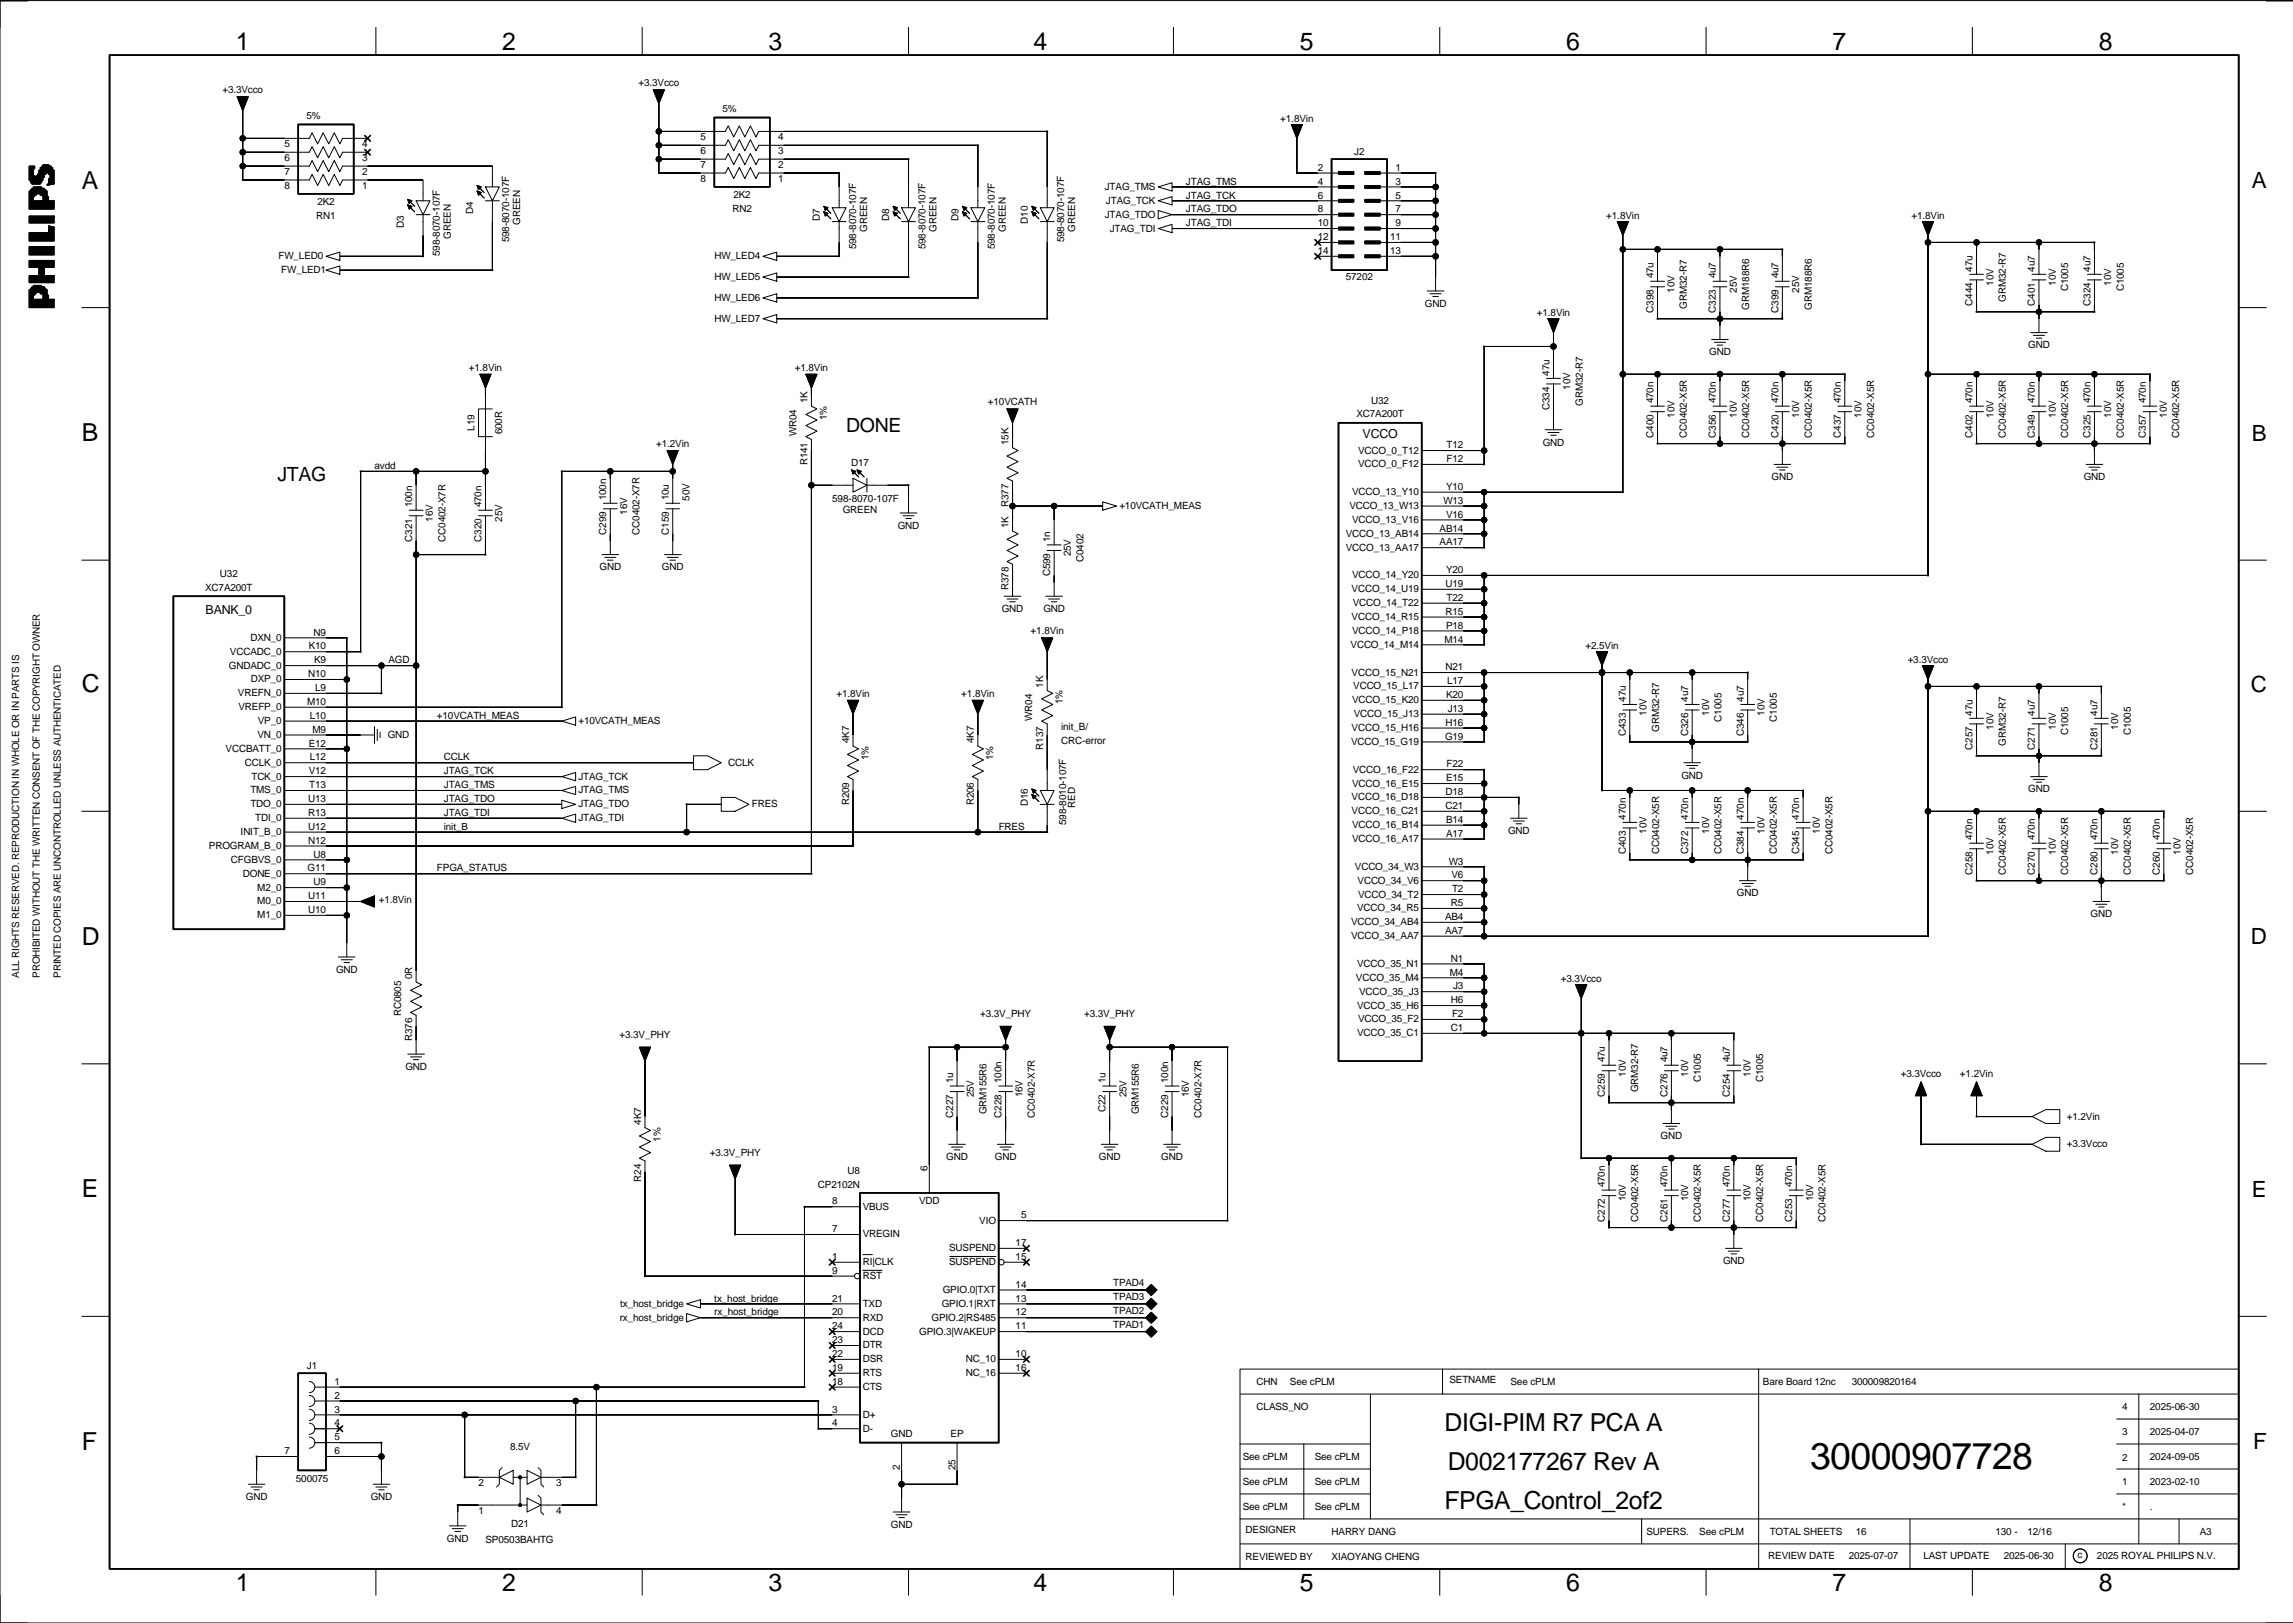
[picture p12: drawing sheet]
<svg xmlns="http://www.w3.org/2000/svg" width="420mm" height="297mm" viewBox="0 0 420 297" stroke-linecap="round" stroke-linejoin="round" font-family="sans-serif">
<defs><g id="words">
<text font-size="6.8" x="331.4" y="268.8">30000907728</text>
<g font-size="4.5">
<text x="43.2" y="9.1">1</text>
<text x="92" y="9.1">2</text>
<text x="140.7" y="9.1">3</text>
<text x="189.2" y="9.1">4</text>
<text x="238" y="9.1">5</text>
<text x="286.7" y="9.1">6</text>
<text x="335.5" y="9.1">7</text>
<text x="384.3" y="9.1">8</text>
<text x="15" y="34.5">A</text>
<text x="15" y="80.8">B</text>
<text x="15" y="126.7">C</text>
<text x="15" y="172.9">D</text>
<text x="15" y="219.2">E</text>
<text x="264.5" y="262">DIGI-PIM R7 PCA A</text>
<text x="15" y="265.4">F</text>
<text x="265.1" y="269.1">D002177267 Rev A</text>
<text x="264.4" y="276.2">FPGA_Control_2of2</text>
<text x="43.2" y="291.2">1</text>
<text x="92" y="291.2">2</text>
<text x="140.7" y="291.2">3</text>
<text x="189.2" y="291.2">4</text>
<text x="238" y="291.2">5</text>
<text x="286.7" y="291.2">6</text>
<text x="335.5" y="291.2">7</text>
<text x="384.3" y="291.2">8</text>
</g>
<g font-size="4.1">
<text x="412.3" y="34.4">A</text>
<text x="412.3" y="80.6">B</text>
<text x="412.1" y="126.6">C</text>
<text x="412.1" y="172.8">D</text>
<text x="412.3" y="219">E</text>
<text x="412.5" y="265.2">F</text>
</g>
<g font-size="3.6">
<text x="154.9" y="79.1">DONE</text>
<text x="50.8" y="88">JTAG</text>
</g>
<g font-size="2.3">
<text x="249.5" y="80.1">VCCO</text>
<text x="37.7" y="112.3">BANK_0</text>
</g>
<g font-size="1.8">
<text x="40.7" y="17">+3.3Vcco</text>
<text x="116.9" y="15.8">+3.3Vcco</text>
<text x="56.1" y="21.8">5%</text>
<text x="132.3" y="20.5">5%</text>
<text x="234.4" y="22.4">+1.8Vin</text>
<text x="52.1" y="26.9">5</text>
<text x="52.1" y="29.5">6</text>
<text x="66.3" y="26.9">4</text>
<text x="66.3" y="29.5">3</text>
<text x="128.2" y="25.7">5</text>
<text x="128.2" y="28.2">6</text>
<text x="142.5" y="25.7">4</text>
<text x="142.5" y="28.2">3</text>
<text x="247.9" y="28.4">J2</text>
<text x="52.1" y="32">7</text>
<text x="52.1" y="34.6">8</text>
<text x="66.3" y="32">2</text>
<text x="66.3" y="34.6">1</text>
<text x="128.2" y="30.8">7</text>
<text x="128.2" y="33.3">8</text>
<text x="142.5" y="30.8">2</text>
<text x="142.5" y="33.3">1</text>
<text x="202.3" y="34.8">JTAG_TMS</text>
<text x="217.1" y="33.8">JTAG_TMS</text>
<text x="241.2" y="33.8">4</text>
<text x="241.2" y="31.3">2</text>
<text x="255.5" y="33.8">3</text>
<text x="255.5" y="31.3">1</text>
<text x="57.9" y="40.1">RN1</text>
<text x="58.1" y="37.5">2K2</text>
<text x="73.9" y="41.7" transform="rotate(-90 73.9 41.7)">D3</text>
<text x="86.6" y="39.2" transform="rotate(-90 86.6 39.2)">D4</text>
<text x="95.3" y="41.2" transform="rotate(-90 95.3 41.2)">GREEN</text>
<text x="134.1" y="38.8">RN2</text>
<text x="134.3" y="36.3">2K2</text>
<text x="150.1" y="40.4" transform="rotate(-90 150.1 40.4)">D7</text>
<text x="162.8" y="40.4" transform="rotate(-90 162.8 40.4)">D8</text>
<text x="175.5" y="40.4" transform="rotate(-90 175.5 40.4)">D9</text>
<text x="188.2" y="40.9" transform="rotate(-90 188.2 40.9)">D10</text>
<text x="202.3" y="39.8">JTAG_TDO</text>
<text x="202.5" y="37.3">JTAG_TCK</text>
<text x="217.1" y="36.3">JTAG_TCK</text>
<text x="217.1" y="38.9">JTAG_TDO</text>
<text x="217.1" y="41.4">JTAG_TDI</text>
<text x="241.2" y="41.4">10</text>
<text x="241.2" y="38.9">8</text>
<text x="241.2" y="36.3">6</text>
<text x="255.5" y="41.4">9</text>
<text x="255.5" y="38.9">7</text>
<text x="255.5" y="36.3">5</text>
<text x="294.1" y="40.1">+1.8Vin</text>
<text x="349.9" y="40.1">+1.8Vin</text>
<text x="51" y="47.4">FW_LED0</text>
<text x="80.5" y="46.9" transform="rotate(-90 80.5 46.9)">598-8070-107F</text>
<text x="82.6" y="43.7" transform="rotate(-90 82.6 43.7)">GREEN</text>
<text x="93.2" y="44.4" transform="rotate(-90 93.2 44.4)">598-8070-107F</text>
<text x="130.8" y="47.4">HW_LED4</text>
<text x="156.7" y="45.6" transform="rotate(-90 156.7 45.6)">598-8070-107F</text>
<text x="158.7" y="42.4" transform="rotate(-90 158.7 42.4)">GREEN</text>
<text x="169.4" y="45.6" transform="rotate(-90 169.4 45.6)">598-8070-107F</text>
<text x="171.4" y="42.4" transform="rotate(-90 171.4 42.4)">GREEN</text>
<text x="182.1" y="45.6" transform="rotate(-90 182.1 45.6)">598-8070-107F</text>
<text x="184.1" y="42.4" transform="rotate(-90 184.1 42.4)">GREEN</text>
<text x="194.8" y="44.4" transform="rotate(-90 194.8 44.4)">598-8070-107F</text>
<text x="196.8" y="42.4" transform="rotate(-90 196.8 42.4)">GREEN</text>
<text x="203.2" y="42.4">JTAG_TDI</text>
<text x="241.2" y="46.5">14</text>
<text x="241.2" y="44">12</text>
<text x="254.5" y="46.5">13</text>
<text x="254.5" y="44">11</text>
<text x="51.5" y="50">FW_LED1</text>
<text x="130.8" y="51.3">HW_LED5</text>
<text x="246.4" y="51.3">57202</text>
<text x="302.7" y="51" transform="rotate(-90 302.7 51)">47u</text>
<text x="306.5" y="53.6" transform="rotate(-90 306.5 53.6)">10V</text>
<text x="314.2" y="51" transform="rotate(-90 314.2 51)">4u7</text>
<text x="318" y="53.6" transform="rotate(-90 318 53.6)">25V</text>
<text x="325.6" y="51" transform="rotate(-90 325.6 51)">4u7</text>
<text x="329.4" y="53.6" transform="rotate(-90 329.4 53.6)">25V</text>
<text x="361.1" y="49.7" transform="rotate(-90 361.1 49.7)">47u</text>
<text x="364.9" y="52.3" transform="rotate(-90 364.9 52.3)">10V</text>
<text x="372.6" y="49.7" transform="rotate(-90 372.6 49.7)">4u7</text>
<text x="376.4" y="52.3" transform="rotate(-90 376.4 52.3)">10V</text>
<text x="378.7" y="53.3" transform="rotate(-90 378.7 53.3)">C1005</text>
<text x="382.7" y="49.7" transform="rotate(-90 382.7 49.7)">4u7</text>
<text x="386.5" y="52.3" transform="rotate(-90 386.5 52.3)">10V</text>
<text x="388.8" y="53.3" transform="rotate(-90 388.8 53.3)">C1005</text>
<text x="130.8" y="55.1">HW_LED6</text>
<text x="130.8" y="58.9">HW_LED7</text>
<text x="260.9" y="56.1">GND</text>
<text x="281.4" y="57.9">+1.8Vin</text>
<text x="302.7" y="57.2" transform="rotate(-90 302.7 57.2)">C398</text>
<text x="308.8" y="56.5" transform="rotate(-90 308.8 56.5)">GRM32-R7</text>
<text x="314.2" y="57.2" transform="rotate(-90 314.2 57.2)">C323</text>
<text x="320.3" y="56.7" transform="rotate(-90 320.3 56.7)">GRM188R6</text>
<text x="325.6" y="57.2" transform="rotate(-90 325.6 57.2)">C399</text>
<text x="331.7" y="56.7" transform="rotate(-90 331.7 56.7)">GRM188R6</text>
<text x="361.1" y="56" transform="rotate(-90 361.1 56)">C444</text>
<text x="367.2" y="55.2" transform="rotate(-90 367.2 55.2)">GRM32-R7</text>
<text x="372.6" y="56" transform="rotate(-90 372.6 56)">C401</text>
<text x="382.7" y="56" transform="rotate(-90 382.7 56)">C324</text>
<text x="312.9" y="65">GND</text>
<text x="371.3" y="63.8">GND</text>
<text x="85.8" y="67.8">+1.8Vin</text>
<text x="145.5" y="67.8">+1.8Vin</text>
<text x="283.7" y="68.7" transform="rotate(-90 283.7 68.7)">47u</text>
<text x="287.5" y="71.3" transform="rotate(-90 287.5 71.3)">10V</text>
<text x="147.8" y="73.8" transform="rotate(-90 147.8 73.8)">1K</text>
<text x="151.4" y="76.9" transform="rotate(-90 151.4 76.9)">1%</text>
<text x="180.9" y="74.2">+10VCATH</text>
<text x="248.3" y="76.4">XC7A200T</text>
<text x="251" y="73.9">U32</text>
<text x="283.7" y="75" transform="rotate(-90 283.7 75)">C334</text>
<text x="289.8" y="74.2" transform="rotate(-90 289.8 74.2)">GRM32-R7</text>
<text x="302.7" y="73.8" transform="rotate(-90 302.7 73.8)">470n</text>
<text x="306.5" y="76.4" transform="rotate(-90 306.5 76.4)">10V</text>
<text x="314.2" y="73.8" transform="rotate(-90 314.2 73.8)">470n</text>
<text x="318" y="76.4" transform="rotate(-90 318 76.4)">10V</text>
<text x="325.6" y="73.8" transform="rotate(-90 325.6 73.8)">470n</text>
<text x="329.4" y="76.4" transform="rotate(-90 329.4 76.4)">10V</text>
<text x="337" y="73.8" transform="rotate(-90 337 73.8)">470n</text>
<text x="340.8" y="76.4" transform="rotate(-90 340.8 76.4)">10V</text>
<text x="361.1" y="73.8" transform="rotate(-90 361.1 73.8)">470n</text>
<text x="364.9" y="76.4" transform="rotate(-90 364.9 76.4)">10V</text>
<text x="372.6" y="73.8" transform="rotate(-90 372.6 73.8)">470n</text>
<text x="376.4" y="76.4" transform="rotate(-90 376.4 76.4)">10V</text>
<text x="382.7" y="73.8" transform="rotate(-90 382.7 73.8)">470n</text>
<text x="386.5" y="76.4" transform="rotate(-90 386.5 76.4)">10V</text>
<text x="392.9" y="73.8" transform="rotate(-90 392.9 73.8)">470n</text>
<text x="396.7" y="76.4" transform="rotate(-90 396.7 76.4)">10V</text>
<text x="86.9" y="78.9" transform="rotate(-90 86.9 78.9)">L19</text>
<text x="92" y="79.5" transform="rotate(-90 92 79.5)">600R</text>
<text x="120.1" y="81.8">+1.2Vin</text>
<text x="145.8" y="79.8" transform="rotate(-90 145.8 79.8)">WR04</text>
<text x="184.6" y="81.4" transform="rotate(-90 184.6 81.4)">15K</text>
<text x="248.6" y="83">VCCO_0_T12</text>
<text x="264.9" y="82">T12</text>
<text x="282.4" y="81.5">GND</text>
<text x="302.7" y="80.1" transform="rotate(-90 302.7 80.1)">C400</text>
<text x="308.8" y="80.1" transform="rotate(-90 308.8 80.1)">CC0402-X5R</text>
<text x="314.2" y="80.1" transform="rotate(-90 314.2 80.1)">C356</text>
<text x="320.3" y="80.1" transform="rotate(-90 320.3 80.1)">CC0402-X5R</text>
<text x="325.6" y="80.1" transform="rotate(-90 325.6 80.1)">C420</text>
<text x="331.7" y="80.1" transform="rotate(-90 331.7 80.1)">CC0402-X5R</text>
<text x="337" y="80.1" transform="rotate(-90 337 80.1)">C437</text>
<text x="343.1" y="80.1" transform="rotate(-90 343.1 80.1)">CC0402-X5R</text>
<text x="361.1" y="80.1" transform="rotate(-90 361.1 80.1)">C402</text>
<text x="367.2" y="80.1" transform="rotate(-90 367.2 80.1)">CC0402-X5R</text>
<text x="372.6" y="80.1" transform="rotate(-90 372.6 80.1)">C349</text>
<text x="378.7" y="80.1" transform="rotate(-90 378.7 80.1)">CC0402-X5R</text>
<text x="382.7" y="80.1" transform="rotate(-90 382.7 80.1)">C325</text>
<text x="388.8" y="80.1" transform="rotate(-90 388.8 80.1)">CC0402-X5R</text>
<text x="392.9" y="80.1" transform="rotate(-90 392.9 80.1)">C357</text>
<text x="399" y="80.1" transform="rotate(-90 399 80.1)">CC0402-X5R</text>
<text x="68.6" y="85.9">avdd</text>
<text x="147.8" y="85.2" transform="rotate(-90 147.8 85.2)">R141</text>
<text x="155.8" y="85.3">D17</text>
<text x="248.6" y="85.5">VCCO_0_F12</text>
<text x="264.8" y="89.7">Y10</text>
<text x="264.9" y="84.6">F12</text>
<text x="324.3" y="87.9">GND</text>
<text x="381.5" y="87.9">GND</text>
<text x="75.5" y="92.9" transform="rotate(-90 75.5 92.9)">100n</text>
<text x="79.3" y="95.5" transform="rotate(-90 79.3 95.5)">16V</text>
<text x="88.2" y="92.9" transform="rotate(-90 88.2 92.9)">470n</text>
<text x="92" y="95.5" transform="rotate(-90 92 95.5)">25V</text>
<text x="111" y="91.6" transform="rotate(-90 111 91.6)">100n</text>
<text x="114.8" y="94.2" transform="rotate(-90 114.8 94.2)">16V</text>
<text x="122.4" y="91.6" transform="rotate(-90 122.4 91.6)">10u</text>
<text x="126.2" y="91.7" transform="rotate(-90 126.2 91.7)">50V</text>
<text x="152.4" y="91.9">598-8070-107F</text>
<text x="154.3" y="93.9">GREEN</text>
<text x="184.6" y="92.8" transform="rotate(-90 184.6 92.8)">R377</text>
<text x="204.9" y="93.2">+10VCATH_MEAS</text>
<text x="247.1" y="93.2">VCCO_13_W13</text>
<text x="247.6" y="90.6">VCCO_13_Y10</text>
<text x="247.6" y="95.7">VCCO_13_V16</text>
<text x="264.3" y="92.2">W13</text>
<text x="264.8" y="94.7">V16</text>
<text x="75.5" y="99.1" transform="rotate(-90 75.5 99.1)">C321</text>
<text x="81.5" y="99.2" transform="rotate(-90 81.5 99.2)">CC0402-X7R</text>
<text x="88.2" y="99.1" transform="rotate(-90 88.2 99.1)">C320</text>
<text x="111" y="97.9" transform="rotate(-90 111 97.9)">C299</text>
<text x="117.1" y="97.9" transform="rotate(-90 117.1 97.9)">CC0402-X7R</text>
<text x="122.4" y="97.9" transform="rotate(-90 122.4 97.9)">C159</text>
<text x="164.4" y="96.8">GND</text>
<text x="184.6" y="96.7" transform="rotate(-90 184.6 96.7)">1K</text>
<text x="192.3" y="99.2" transform="rotate(-90 192.3 99.2)">1n</text>
<text x="196.1" y="101.8" transform="rotate(-90 196.1 101.8)">25V</text>
<text x="246.4" y="98.2">VCCO_13_AB14</text>
<text x="246.4" y="100.8">VCCO_13_AA17</text>
<text x="263.6" y="97.3">AB14</text>
<text x="263.6" y="99.8">AA17</text>
<text x="40.3" y="105.6">U32</text>
<text x="109.8" y="104.4">GND</text>
<text x="121.2" y="104.4">GND</text>
<text x="192.3" y="105.5" transform="rotate(-90 192.3 105.5)">C599</text>
<text x="198.4" y="102.8" transform="rotate(-90 198.4 102.8)">C0402</text>
<text x="247.6" y="105.9">VCCO_14_Y20</text>
<text x="264.7" y="107.4">U19</text>
<text x="264.8" y="104.9">Y20</text>
<text x="37.6" y="108.1">XC7A200T</text>
<text x="183.4" y="112">GND</text>
<text x="184.6" y="108" transform="rotate(-90 184.6 108)">R378</text>
<text x="191" y="112">GND</text>
<text x="247.5" y="108.4">VCCO_14_U19</text>
<text x="247.5" y="113.5">VCCO_14_R15</text>
<text x="247.7" y="110.9">VCCO_14_T22</text>
<text x="264.7" y="112.5">R15</text>
<text x="264.9" y="110">T22</text>
<text x="42.1" y="119.8">VCCADC_0</text>
<text x="45.8" y="117.3">DXN_0</text>
<text x="56.5" y="118.9">K10</text>
<text x="57.4" y="116.3">N9</text>
<text x="188.7" y="116.1">+1.8Vin</text>
<text x="247.3" y="118.6">VCCO_14_M14</text>
<text x="247.6" y="116">VCCO_14_P18</text>
<text x="264.5" y="117.6">M14</text>
<text x="264.8" y="115.1">P18</text>
<text x="290.3" y="118.9">+2.5Vin</text>
<text x="41.9" y="122.4">GNDADC_0</text>
<text x="45.9" y="124.9">DXP_0</text>
<text x="56.4" y="123.9">N10</text>
<text x="57.5" y="121.4">K9</text>
<text x="71.1" y="121.4">AGD</text>
<text x="191" y="125.9" transform="rotate(-90 191 125.9)">1K</text>
<text x="247.5" y="123.6">VCCO_15_N21</text>
<text x="264.7" y="122.7">N21</text>
<text x="264.9" y="125.2">L17</text>
<text x="349.3" y="121.4">+3.3Vcco</text>
<text x="43.6" y="127.4">VREFN_0</text>
<text x="43.7" y="130">VREFP_0</text>
<text x="56.2" y="129">M10</text>
<text x="56.7" y="131.6">L10</text>
<text x="57.7" y="126.5">L9</text>
<text x="80" y="131.6">+10VCATH_MEAS</text>
<text x="153.1" y="127.5">+1.8Vin</text>
<text x="176" y="127.5">+1.8Vin</text>
<text x="189" y="131.9" transform="rotate(-90 189 131.9)">WR04</text>
<text x="194.6" y="128.9" transform="rotate(-90 194.6 128.9)">1%</text>
<text x="247.6" y="128.7">VCCO_15_K20</text>
<text x="247.8" y="126.2">VCCO_15_L17</text>
<text x="247.9" y="131.2">VCCO_15_J13</text>
<text x="264.8" y="127.8">K20</text>
<text x="265" y="130.3">J13</text>
<text x="297.7" y="128.4" transform="rotate(-90 297.7 128.4)">47u</text>
<text x="301.5" y="131" transform="rotate(-90 301.5 131)">10V</text>
<text x="309.1" y="128.4" transform="rotate(-90 309.1 128.4)">4u7</text>
<text x="312.9" y="131" transform="rotate(-90 312.9 131)">10V</text>
<text x="319.2" y="128.4" transform="rotate(-90 319.2 128.4)">4u7</text>
<text x="323" y="131" transform="rotate(-90 323 131)">10V</text>
<text x="361.1" y="131" transform="rotate(-90 361.1 131)">47u</text>
<text x="372.6" y="131" transform="rotate(-90 372.6 131)">4u7</text>
<text x="384" y="131" transform="rotate(-90 384 131)">4u7</text>
<text x="41.3" y="137.6">VCCBATT_0</text>
<text x="47.1" y="135.1">VN_0</text>
<text x="47.2" y="132.5">VP_0</text>
<text x="56.5" y="136.6">E12</text>
<text x="57.2" y="134.1">M9</text>
<text x="71" y="135.1">GND</text>
<text x="105.9" y="132.5">+10VCATH_MEAS</text>
<text x="155.4" y="136" transform="rotate(-90 155.4 136)">4K7</text>
<text x="178.3" y="136" transform="rotate(-90 178.3 136)">4K7</text>
<text x="191" y="137.2" transform="rotate(-90 191 137.2)">R137</text>
<text x="194.3" y="133.6">init_B/</text>
<text x="194.3" y="136.1">CRC-error</text>
<text x="247.4" y="136.3">VCCO_15_G19</text>
<text x="247.5" y="133.8">VCCO_15_H16</text>
<text x="264.6" y="135.4">G19</text>
<text x="264.7" y="132.8">H16</text>
<text x="297.7" y="134.7" transform="rotate(-90 297.7 134.7)">C433</text>
<text x="303.7" y="133.9" transform="rotate(-90 303.7 133.9)">GRM32-R7</text>
<text x="309.1" y="134.7" transform="rotate(-90 309.1 134.7)">C326</text>
<text x="315.2" y="132.1" transform="rotate(-90 315.2 132.1)">C1005</text>
<text x="319.2" y="134.7" transform="rotate(-90 319.2 134.7)">C346</text>
<text x="325.3" y="132.1" transform="rotate(-90 325.3 132.1)">C1005</text>
<text x="361.1" y="137.2" transform="rotate(-90 361.1 137.2)">C257</text>
<text x="364.9" y="133.6" transform="rotate(-90 364.9 133.6)">10V</text>
<text x="367.2" y="136.5" transform="rotate(-90 367.2 136.5)">GRM32-R7</text>
<text x="372.6" y="137.2" transform="rotate(-90 372.6 137.2)">C271</text>
<text x="376.4" y="133.6" transform="rotate(-90 376.4 133.6)">10V</text>
<text x="378.7" y="134.6" transform="rotate(-90 378.7 134.6)">C1005</text>
<text x="384" y="137.2" transform="rotate(-90 384 137.2)">C281</text>
<text x="387.8" y="133.6" transform="rotate(-90 387.8 133.6)">10V</text>
<text x="390.1" y="134.6" transform="rotate(-90 390.1 134.6)">C1005</text>
<text x="44.9" y="140.1">CCLK_0</text>
<text x="46" y="142.7">TCK_0</text>
<text x="56.5" y="141.7">V12</text>
<text x="56.7" y="139.2">L12</text>
<text x="81.3" y="139.2">CCLK</text>
<text x="81.3" y="141.7">JTAG_TCK</text>
<text x="105.9" y="142.7">JTAG_TCK</text>
<text x="133.3" y="140.1">CCLK</text>
<text x="159" y="139.1" transform="rotate(-90 159 139.1)">1%</text>
<text x="181.9" y="139.1" transform="rotate(-90 181.9 139.1)">1%</text>
<text x="247.6" y="143.9">VCCO_16_E15</text>
<text x="247.7" y="141.4">VCCO_16_F22</text>
<text x="264.8" y="143">E15</text>
<text x="264.9" y="140.4">F22</text>
<text x="307.8" y="142.5">GND</text>
<text x="45.8" y="145.2">TMS_0</text>
<text x="45.8" y="147.8">TDO_0</text>
<text x="56.4" y="149.3">R13</text>
<text x="56.4" y="146.8">U13</text>
<text x="56.6" y="144.3">T13</text>
<text x="81.3" y="144.3">JTAG_TMS</text>
<text x="81.3" y="146.8">JTAG_TDO</text>
<text x="81.3" y="149.3">JTAG_TDI</text>
<text x="105.9" y="147.8">JTAG_TDO</text>
<text x="105.9" y="145.2">JTAG_TMS</text>
<text x="137.6" y="147.8">FRES</text>
<text x="155.4" y="147.4" transform="rotate(-90 155.4 147.4)">R209</text>
<text x="178.3" y="147.4" transform="rotate(-90 178.3 147.4)">R206</text>
<text x="188.2" y="147.6" transform="rotate(-90 188.2 147.6)">D16</text>
<text x="196.8" y="147.8" transform="rotate(-90 196.8 147.8)">RED</text>
<text x="247.5" y="146.5">VCCO_16_D18</text>
<text x="247.5" y="149">VCCO_16_C21</text>
<text x="264.7" y="148.1">C21</text>
<text x="264.7" y="145.5">D18</text>
<text x="371.3" y="145">GND</text>
<text x="38.2" y="155.4">PROGRAM_B_0</text>
<text x="44.1" y="152.8">INIT_B_0</text>
<text x="46.7" y="150.3">TDI_0</text>
<text x="56.4" y="154.4">N12</text>
<text x="56.4" y="151.9">U12</text>
<text x="81.3" y="151.9">init_B</text>
<text x="105.9" y="150.3">JTAG_TDI</text>
<text x="182.8" y="151.9">FRES</text>
<text x="195.2" y="151" transform="rotate(-90 195.2 151)">598-8010-107F</text>
<text x="247.6" y="151.6">VCCO_16_B14</text>
<text x="247.6" y="154.1">VCCO_16_A17</text>
<text x="264.8" y="153.1">A17</text>
<text x="264.8" y="150.6">B14</text>
<text x="276.1" y="152.6">GND</text>
<text x="297.7" y="150" transform="rotate(-90 297.7 150)">470n</text>
<text x="301.5" y="152.6" transform="rotate(-90 301.5 152.6)">10V</text>
<text x="309.1" y="150" transform="rotate(-90 309.1 150)">470n</text>
<text x="312.9" y="152.6" transform="rotate(-90 312.9 152.6)">10V</text>
<text x="319.2" y="150" transform="rotate(-90 319.2 150)">470n</text>
<text x="323" y="152.6" transform="rotate(-90 323 152.6)">10V</text>
<text x="329.4" y="150" transform="rotate(-90 329.4 150)">470n</text>
<text x="333.2" y="152.6" transform="rotate(-90 333.2 152.6)">10V</text>
<text x="361.1" y="153.8" transform="rotate(-90 361.1 153.8)">470n</text>
<text x="372.6" y="153.8" transform="rotate(-90 372.6 153.8)">470n</text>
<text x="384" y="153.8" transform="rotate(-90 384 153.8)">470n</text>
<text x="395.4" y="153.8" transform="rotate(-90 395.4 153.8)">470n</text>
<text x="42.3" y="157.9">CFGBVS_0</text>
<text x="44.5" y="160.5">DONE_0</text>
<text x="56.3" y="159.5">G11</text>
<text x="57.4" y="157">U8</text>
<text x="80" y="159.5">FPGA_STATUS</text>
<text x="248.1" y="159.2">VCCO_34_W3</text>
<text x="248.5" y="161.7">VCCO_34_V6</text>
<text x="265.3" y="158.2">W3</text>
<text x="265.7" y="160.8">V6</text>
<text x="297.7" y="156.3" transform="rotate(-90 297.7 156.3)">C403</text>
<text x="303.7" y="156.3" transform="rotate(-90 303.7 156.3)">CC0402-X5R</text>
<text x="309.1" y="156.3" transform="rotate(-90 309.1 156.3)">C372</text>
<text x="315.2" y="156.3" transform="rotate(-90 315.2 156.3)">CC0402-X5R</text>
<text x="319.2" y="156.3" transform="rotate(-90 319.2 156.3)">C384</text>
<text x="325.3" y="156.3" transform="rotate(-90 325.3 156.3)">CC0402-X5R</text>
<text x="329.4" y="156.3" transform="rotate(-90 329.4 156.3)">C345</text>
<text x="335.5" y="156.3" transform="rotate(-90 335.5 156.3)">CC0402-X5R</text>
<text x="361.1" y="160.1" transform="rotate(-90 361.1 160.1)">C258</text>
<text x="364.9" y="156.4" transform="rotate(-90 364.9 156.4)">10V</text>
<text x="367.2" y="160.1" transform="rotate(-90 367.2 160.1)">CC0402-X5R</text>
<text x="372.6" y="160.1" transform="rotate(-90 372.6 160.1)">C270</text>
<text x="376.4" y="156.4" transform="rotate(-90 376.4 156.4)">10V</text>
<text x="378.7" y="160.1" transform="rotate(-90 378.7 160.1)">CC0402-X5R</text>
<text x="384" y="160.1" transform="rotate(-90 384 160.1)">C280</text>
<text x="387.8" y="156.4" transform="rotate(-90 387.8 156.4)">10V</text>
<text x="390.1" y="160.1" transform="rotate(-90 390.1 160.1)">CC0402-X5R</text>
<text x="395.4" y="160.1" transform="rotate(-90 395.4 160.1)">C260</text>
<text x="399.2" y="156.4" transform="rotate(-90 399.2 156.4)">10V</text>
<text x="401.5" y="160.1" transform="rotate(-90 401.5 160.1)">CC0402-X5R</text>
<text x="47.1" y="163">M2_0</text>
<text x="47.1" y="165.5">M0_0</text>
<text x="56.4" y="167.1">U10</text>
<text x="56.4" y="164.6">U11</text>
<text x="57.4" y="162">U9</text>
<text x="69.3" y="165.3">+1.8Vin</text>
<text x="248.4" y="166.8">VCCO_34_R5</text>
<text x="248.6" y="164.3">VCCO_34_T2</text>
<text x="265.6" y="165.8">R5</text>
<text x="265.8" y="163.3">T2</text>
<text x="318" y="164.1">GND</text>
<text x="382.8" y="167.9">GND</text>
<text x="47.1" y="168.1">M1_0</text>
<text x="247.4" y="169.3">VCCO_34_AB4</text>
<text x="247.4" y="171.9">VCCO_34_AA7</text>
<text x="264.6" y="170.9">AA7</text>
<text x="264.6" y="168.4">AB4</text>
<text x="3.5" y="179" transform="rotate(-90 3.5 179)">ALL RIGHTS RESERVED. REPRODUCTION IN WHOLE OR IN PARTS IS</text>
<text x="7.3" y="179" transform="rotate(-90 7.3 179)">PROHIBITED WITHOUT THE WRITTEN CONSENT OF THE COPYRIGHT OWNER</text>
<text x="11.1" y="179" transform="rotate(-90 11.1 179)">PRINTED COPIES ARE UNCONTROLLED UNLESS AUTHENTICATED</text>
<text x="61.5" y="178">GND</text>
<text x="75.5" y="179.2" transform="rotate(-90 75.5 179.2)">0R</text>
<text x="248.3" y="179.5">VCCO_35_M4</text>
<text x="248.4" y="177">VCCO_35_N1</text>
<text x="265.4" y="178.5">M4</text>
<text x="265.6" y="176">N1</text>
<text x="285.8" y="179.8">+3.3Vcco</text>
<text x="248.4" y="184.6">VCCO_35_H6</text>
<text x="248.8" y="182">VCCO_35_J3</text>
<text x="265.6" y="183.6">H6</text>
<text x="266" y="181.1">J3</text>
<text x="73.4" y="186" transform="rotate(-90 73.4 186)">RC0805</text>
<text x="75.5" y="190.6" transform="rotate(-90 75.5 190.6)">R376</text>
<text x="113.4" y="190">+3.3V_PHY</text>
<text x="179.5" y="186.2">+3.3V_PHY</text>
<text x="198.5" y="186.2">+3.3V_PHY</text>
<text x="248.4" y="189.7">VCCO_35_C1</text>
<text x="248.6" y="187.1">VCCO_35_F2</text>
<text x="265.6" y="188.7">C1</text>
<text x="265.8" y="186.2">F2</text>
<text x="74.2" y="195.8">GND</text>
<text x="293.8" y="194.4" transform="rotate(-90 293.8 194.4)">47u</text>
<text x="297.7" y="197" transform="rotate(-90 297.7 197)">10V</text>
<text x="305.3" y="194.4" transform="rotate(-90 305.3 194.4)">4u7</text>
<text x="309.1" y="197" transform="rotate(-90 309.1 197)">10V</text>
<text x="316.7" y="194.4" transform="rotate(-90 316.7 194.4)">4u7</text>
<text x="320.5" y="197" transform="rotate(-90 320.5 197)">10V</text>
<text x="348" y="197.1">+3.3Vcco</text>
<text x="358.8" y="197.1">+1.2Vin</text>
<text x="174.5" y="198.3" transform="rotate(-90 174.5 198.3)">1u</text>
<text x="178.3" y="200.8" transform="rotate(-90 178.3 200.8)">25V</text>
<text x="180.6" y="204" transform="rotate(-90 180.6 204)">GRM155R6</text>
<text x="183.4" y="198.3" transform="rotate(-90 183.4 198.3)">100n</text>
<text x="187.2" y="200.8" transform="rotate(-90 187.2 200.8)">16V</text>
<text x="202.4" y="203.5" transform="rotate(-90 202.4 203.5)">C22</text>
<text x="202.4" y="198.3" transform="rotate(-90 202.4 198.3)">1u</text>
<text x="206.2" y="200.8" transform="rotate(-90 206.2 200.8)">25V</text>
<text x="208.5" y="204" transform="rotate(-90 208.5 204)">GRM155R6</text>
<text x="213.9" y="198.3" transform="rotate(-90 213.9 198.3)">100n</text>
<text x="217.7" y="200.8" transform="rotate(-90 217.7 200.8)">16V</text>
<text x="293.8" y="200.7" transform="rotate(-90 293.8 200.7)">C259</text>
<text x="299.9" y="199.9" transform="rotate(-90 299.9 199.9)">GRM32-R7</text>
<text x="305.3" y="200.7" transform="rotate(-90 305.3 200.7)">C276</text>
<text x="311.4" y="198.1" transform="rotate(-90 311.4 198.1)">C1005</text>
<text x="316.7" y="200.7" transform="rotate(-90 316.7 200.7)">C254</text>
<text x="322.8" y="198.1" transform="rotate(-90 322.8 198.1)">C1005</text>
<text x="117.4" y="205.9" transform="rotate(-90 117.4 205.9)">4K7</text>
<text x="120.9" y="208.9" transform="rotate(-90 120.9 208.9)">1%</text>
<text x="174.5" y="204.5" transform="rotate(-90 174.5 204.5)">C227</text>
<text x="183.4" y="204.5" transform="rotate(-90 183.4 204.5)">C228</text>
<text x="189.5" y="204.5" transform="rotate(-90 189.5 204.5)">CC0402-X7R</text>
<text x="213.9" y="204.5" transform="rotate(-90 213.9 204.5)">C229</text>
<text x="219.9" y="204.5" transform="rotate(-90 219.9 204.5)">CC0402-X7R</text>
<text x="304" y="208.5">GND</text>
<text x="378.4" y="204.9">+1.2Vin</text>
<text x="378.4" y="210">+3.3Vcco</text>
<text x="129.9" y="211.6">+3.3V_PHY</text>
<text x="155.2" y="214.8">U8</text>
<text x="169.8" y="214.2" transform="rotate(-90 169.8 214.2)">6</text>
<text x="173.3" y="212.3">GND</text>
<text x="182.1" y="212.3">GND</text>
<text x="201.2" y="212.3">GND</text>
<text x="212.6" y="212.3">GND</text>
<text x="117.4" y="216.2" transform="rotate(-90 117.4 216.2)">R24</text>
<text x="149.8" y="217.3">CP2102N</text>
<text x="152.4" y="220.4">8</text>
<text x="158" y="221.4">VBUS</text>
<text x="168.3" y="220.4">VDD</text>
<text x="293.8" y="217.3" transform="rotate(-90 293.8 217.3)">470n</text>
<text x="297.7" y="219.9" transform="rotate(-90 297.7 219.9)">10V</text>
<text x="305.3" y="217.3" transform="rotate(-90 305.3 217.3)">470n</text>
<text x="309.1" y="219.9" transform="rotate(-90 309.1 219.9)">10V</text>
<text x="316.7" y="217.3" transform="rotate(-90 316.7 217.3)">470n</text>
<text x="320.5" y="219.9" transform="rotate(-90 320.5 219.9)">10V</text>
<text x="328.1" y="217.3" transform="rotate(-90 328.1 217.3)">470n</text>
<text x="331.9" y="219.9" transform="rotate(-90 331.9 219.9)">10V</text>
<text x="152.4" y="225.5">7</text>
<text x="158" y="226.5">VREGIN</text>
<text x="179.3" y="223.9">VIO</text>
<text x="186.9" y="223">5</text>
<text x="293.8" y="223.6" transform="rotate(-90 293.8 223.6)">C272</text>
<text x="299.9" y="223.6" transform="rotate(-90 299.9 223.6)">CC0402-X5R</text>
<text x="305.3" y="223.6" transform="rotate(-90 305.3 223.6)">C261</text>
<text x="311.4" y="223.6" transform="rotate(-90 311.4 223.6)">CC0402-X5R</text>
<text x="316.7" y="223.6" transform="rotate(-90 316.7 223.6)">C277</text>
<text x="322.8" y="223.6" transform="rotate(-90 322.8 223.6)">CC0402-X5R</text>
<text x="328.1" y="223.6" transform="rotate(-90 328.1 223.6)">C253</text>
<text x="334.2" y="223.6" transform="rotate(-90 334.2 223.6)">CC0402-X5R</text>
<text x="152.4" y="233.1">9</text>
<text x="152.4" y="230.6">1</text>
<text x="158" y="231.6">RI|CLK</text>
<text x="173.8" y="231.6">SUSPEND</text>
<text x="173.8" y="229">SUSPEND</text>
<text x="185.9" y="228.1">17</text>
<text x="185.9" y="230.6">15</text>
<text x="315.5" y="231.4">GND</text>
<text x="113.6" y="239.2">tx_host_bridge</text>
<text x="130.8" y="238.2">tx_host_bridge</text>
<text x="152.4" y="238.2">21</text>
<text x="158" y="234.1">RST</text>
<text x="158" y="239.2">TXD</text>
<text x="172.4" y="239.2">GPIO.1|RXT</text>
<text x="172.6" y="236.6">GPIO.0|TXT</text>
<text x="185.9" y="235.7">14</text>
<text x="185.9" y="238.2">13</text>
<text x="203.8" y="235.4">TPAD4</text>
<text x="203.8" y="237.9">TPAD3</text>
<text x="113.5" y="241.7">rx_host_bridge</text>
<text x="130.8" y="240.8">rx_host_bridge</text>
<text x="152.4" y="240.8">20</text>
<text x="152.4" y="245.8">23</text>
<text x="152.4" y="243.3">24</text>
<text x="158" y="241.7">RXD</text>
<text x="158" y="244.3">DCD</text>
<text x="168.3" y="244.3">GPIO.3|WAKEUP</text>
<text x="170.5" y="241.7">GPIO.2|RS485</text>
<text x="185.9" y="240.8">12</text>
<text x="185.9" y="243.3">11</text>
<text x="203.8" y="240.4">TPAD2</text>
<text x="203.8" y="243">TPAD1</text>
<text x="56.2" y="250.6">J1</text>
<text x="152.4" y="250.9">19</text>
<text x="152.4" y="248.4">22</text>
<text x="158" y="251.9">RTS</text>
<text x="158" y="249.3">DSR</text>
<text x="158" y="246.8">DTR</text>
<text x="176.8" y="249.3">NC_10</text>
<text x="176.8" y="251.9">NC_16</text>
<text x="185.9" y="250.9">16</text>
<text x="185.9" y="248.4">10</text>
<text x="61.2" y="253.5">1</text>
<text x="61.2" y="256">2</text>
<text x="152.4" y="253.5">18</text>
<text x="158" y="254.4">CTS</text>
<text x="230.1" y="253.5">CHN</text>
<text x="236.2" y="253.5">See cPLM</text>
<text x="265.4" y="253.2">SETNAME</text>
<text x="276.5" y="253.5">See cPLM</text>
<text x="322.8" y="253.5">Bare Board 12nc</text>
<text x="339" y="253.5">300009820164</text>
<text x="61.2" y="263.6">5</text>
<text x="61.2" y="258.5">3</text>
<text x="61.2" y="261.1">4</text>
<text x="152.4" y="258.5">3</text>
<text x="152.4" y="261.1">4</text>
<text x="158" y="259.5">D+</text>
<text x="158" y="262">D-</text>
<text x="163.1" y="263">GND</text>
<text x="174" y="263">EP</text>
<text x="230.1" y="258">CLASS_NO</text>
<text x="388.5" y="258">4</text>
<text x="388.5" y="262.6">3</text>
<text x="393.6" y="262.6">2025-04-07</text>
<text x="393.6" y="258">2025-06-30</text>
<text x="52.1" y="266.2">7</text>
<text x="61.2" y="266.2">6</text>
<text x="93.4" y="265.3">8.5V</text>
<text x="164.7" y="269.1" transform="rotate(-90 164.7 269.1)">2</text>
<text x="174.9" y="269.1" transform="rotate(-90 174.9 269.1)">25</text>
<text x="227.5" y="267.2">See cPLM</text>
<text x="240.7" y="267.2">See cPLM</text>
<text x="388.5" y="267.4">2</text>
<text x="393.6" y="267.2">2024-09-05</text>
<text x="45" y="274.5">GND</text>
<text x="54.2" y="271.2">500075</text>
<text x="67.9" y="274.5">GND</text>
<text x="87.6" y="271.9">2</text>
<text x="101.8" y="271.9">3</text>
<text x="227.5" y="271.7">See cPLM</text>
<text x="240.7" y="271.7">See cPLM</text>
<text x="388.5" y="271.7">1</text>
<text x="393.6" y="271.7">2023-02-10</text>
<text x="87.6" y="277">1</text>
<text x="93.6" y="279.6">D21</text>
<text x="101.8" y="277">4</text>
<text x="163.1" y="279.6">GND</text>
<text x="227.5" y="276.3">See cPLM</text>
<text x="228" y="280.6">DESIGNER</text>
<text x="240.7" y="276.3">See cPLM</text>
<text x="243.8" y="280.9">HARRY DANG</text>
<text x="301.5" y="280.9">SUPERS.</text>
<text x="311.1" y="280.9">See cPLM</text>
<text x="324" y="280.9">TOTAL SHEETS</text>
<text x="339.7" y="280.9">16</text>
<text x="365.3" y="280.9">130 -</text>
<text x="371.2" y="280.9">12/16</text>
<text x="388.5" y="276.3">*</text>
<text x="393.6" y="276.3">.</text>
<text x="402.8" y="280.9">A3</text>
<text x="81.8" y="282.2">GND</text>
<text x="88.9" y="282.3">SP0503BAHTG</text>
<text x="228" y="285.5">REVIEWED BY</text>
<text x="243.8" y="285.5">XIAOYANG CHENG</text>
<text x="323.7" y="285.3">REVIEW DATE</text>
<text x="338.5" y="285.3">2025-07-07</text>
<text x="352.1" y="285.3">LAST UPDATE</text>
<text x="366.8" y="285.3">2025-06-30</text>
<text x="380.4" y="285.2">c</text>
<text x="383.9" y="285.3">2025 ROYAL PHILIPS N.V.</text>
</g>
</g></defs>
<g fill="none" stroke="#000" stroke-width=".18">
<path d="M5.1 .2h-5.1v4.8M43.4 17.7h2.1l-1.1 2.5zM68.8 5v5.1M117.6 5v5.1M119.6 16.4h2l-1 2.6zM120.6 19h.1M120.6 19v12.7h12.2l.5-1 1 2 1.1-2 1 2 1-2 1 2 .5-1h14.7v6.3M166.3 5v5.1M214.8 5v5.1M263.6 5v5.1M312.3 5v5.1M361.1 5v5.1"/>
<path d="M414.9 .2h5M419.9 .1h-419.9v296.9M5.3 39.5h4.6v1.3h-4.6zM5.3 30.4h1v.5h-.2v1.3h.2v.2h.3v-.2h.3v-.3l.2-.2v-.5h.3v-.5h.2v-.3h.3v-.3h1l.2 .3h.3v.3h.2v.5h.3v2.5l-1.3 .3v-.3h.3v-1h.2v-.8h-.2v-.2h-.5v.2h-.3v.5h-.2v.5l-.3 .3v.2h-.2v.3h-1.6v-.3h-.2v-.2l-.3-.3zM5.6 34.7h.2v-.2h.3v-.3h1.5v.3h.5v.2h.3v.3h.2v1h.3v.7h-1v-.7l-.3-.3h-.2v-.2h-.8v.2h-.3v.3h-.2v.7h3.8v1.6h-4.6v-3.3h.3zM44.4 20.2h.1M44.4 20.2v12.7h12.2l.5-1 1.1 2.1 1-2.1 1 2.1 1-2.1 1 2.1 .5-1.1h14.8v3.8M44.4 30.4h12.2l.5-1 1.1 2 1-2 1 2 1-2 1 2 .5-1h27.4v3.8M44.4 27.9h12.2l.5-1.1 1.1 2.1 1-2.1 1 2.1 1-2.1 1 2.1 .5-1h4.6M44.4 25.3h12.2l.5-1 1.1 2 1-2 1 2 1-2 1 2 .5-1h4.6M67.3 25.3h.1M67.3 27.9h.1"/>
<path d="M74.7 37.5l.7 .3-.5 .5zM74.7 36.5l.7 .2-.5 .6zM74.7 37.5l1.2 1.3M74.7 36.5l1.2 1.3M76.2 36.7h2.5l-1.2 2.6zM76.2 39.3h2.5M77.5 39.3v7.6h-15.3M87.4 35l.7 .2-.5 .5zM87.4 34l.7 .2-.5 .5zM87.4 35l1.2 1.2M87.4 34l1.2 1.2M88.9 34.2h2.5l-1.3 2.5z"/>
<path d="M88.9 36.7h2.5M90.1 36.7v12.7h-27.9M120.6 29.1h12.2l.5-1 1 2 1.1-2 1 2 1-2 1 2 .5-1h27.4v8.9M120.6 26.6h12.2l.5-1 1 2 1.1-2 1 2 1-2 1 2 .5-1h40.1v11.4M120.6 24.1h12.2l.5-1.1 1 2.1 1.1-2.1 1 2.1 1-2.1 1 2.1 .5-1h52.8v13.9M150.8 38.8l.8 .2-.5 .5zM150.8 37.8l.8 .2-.5 .5zM150.8 38.8l1.3 1.2M150.8 37.8l1.3 1.2M152.4 38h2.5l-1.3 2.6zM163.5 38.8l.8 .2-.5 .5zM163.5 37.8l.8 .2-.5 .5z"/>
<path d="M163.5 38.8l1.3 1.2M163.5 37.8l1.3 1.2M165.1 38h2.5l-1.3 2.6zM176.2 38.8l.8 .2-.5 .5zM176.2 37.8l.8 .2-.5 .5zM176.2 38.8l1.3 1.2M176.2 37.8l1.3 1.2M177.8 38h2.5l-1.3 2.6zM188.9 38.8l.8 .2-.5 .5zM188.9 37.8l.8 .2-.5 .5zM188.9 38.8l1.3 1.2M188.9 37.8l1.3 1.2"/>
<path d="M190.5 38h2.5l-1.3 2.6zM212 34.2l2.6-.8v1.6zM212 36.7l2.6-.7v1.5zM212 38.5l2.6 .8-2.6 .7zM214.6 34.2h.1M214.6 36.7h.1M214.6 39.3h.1M214.6 39.3h30.5M214.6 36.7h30.5M214.6 34.2h30.5M236.4 22.8h2.1l-1.1 2.5zM237.4 25.3h.1"/>
<path d="M237.4 25.3v6.4h7.7M245.1 31.4h2.7v.5h-2.7zM245.1 36.5h2.7v.5h-2.7zM245.1 34h2.7v.5h-2.7zM245.1 39h2.7v.5h-2.7zM249.9 31.4h2.8v.5h-2.8zM249.9 34h2.8v.5h-2.8zM249.9 36.5h2.8v.5h-2.8zM249.9 39h2.8v.5h-2.8zM252.7 39.3h10.1M252.7 36.7h10.1M252.7 31.7h10.1v21.6"/>
<path d="M252.7 34.2h10.1M5.3 47.7h4.6v1.2h-1.8v1.6h1.8v1.2h-4.6v-1.2h1.8v-1.6h-1.8zM5.3 45.1h4.6v1.6h-4.6zM5.3 42.6h3.6v-1.3l1 .3v2.5h-4.6zM5.8 52.5h.3v-.3h1.5v.3h.5v.2h.3v.3h.2v1h.3v.8h-1v-.8l-.3-.2h-.2v-.3h-.8v.3h-.3v.2h-.2v.8h3.8v1.5h-4.6v-3.3h.3v-.3h.2zM15 56.3h5.1M59.7 46.9l2.5-.8v1.6zM59.7 49.4l2.5-.7v1.5zM62.2 46.9h.1M62.2 49.4h.1M139.7 46.9l2.5-.8v1.6zM139.7 50.7l2.5-.7v1.5z"/>
<path d="M139.7 54.5l2.5-.7v1.5zM139.7 58.3l2.5-.7v1.5zM142.2 46.9h.1M142.2 50.7h.1M142.2 54.5h.1M142.2 58.3h.1M152.4 40.6h2.5M153.6 40.6v6.3h-11.4M165.1 40.6h2.5M166.3 40.6v10.1h-24.1M177.8 40.6h2.5M179 40.6v13.9h-36.8"/>
<path d="M190.5 40.6h2.5M191.7 40.6v17.7h-49.5M212 41.8l2.6-.7v1.5zM214.6 41.8h.1M214.6 41.8h30.5M241.2 44.4h.1M241.2 46.9h.1M241.2 46.9h3.9M241.2 44.4h3.9M245.1 41.6h2.7v.5h-2.7zM245.1 44.1h2.7v.5h-2.7zM245.1 46.7h2.7v.5h-2.7z"/>
<path d="M249.9 41.6h2.8v.5h-2.8zM249.9 44.1h2.8v.5h-2.8zM249.9 46.7h2.8v.5h-2.8zM252.7 46.9h10.1M252.7 41.8h10.1M252.7 44.4h10.1M261.3 53.3h3.1M261.8 53.8h2M262.3 54.3h1M262.8 50.7h.1M283.4 58.3h2l-1 2.6zM296.1 40.6h2l-1 2.5z"/>
<path d="M297.1 43.1h.1M297.1 45.6h29.2v5.9M297.1 43.1v47h-36.8M302.2 51.5h2.5M302.2 52.5h2.5M303.5 52.5v5.8h22.8v-5.8M303.5 45.6v5.9M313.6 51.5h2.6M313.6 52.5h2.6M314.9 59.6h.1M314.9 45.6v5.9M314.9 52.5v9.6"/>
<path d="M325 51.5h2.6M325 52.5h2.6M352 40.6h2l-1 2.5zM353 43.1h.1M353 44.4h30.5v5.8M353 43.1v62.2h-92.7M360.6 50.2h2.5M360.6 51.2h2.5M361.9 44.4v5.8M361.9 51.2v5.9h21.6v-5.9M372 50.2h2.6M372 51.2h2.6"/>
<path d="M373.3 58.3h.1M373.3 44.4v5.8M373.3 51.2v9.7M382.2 50.2h2.5M382.2 51.2h2.5M409.9 56.3h5M87.9 68.5h2l-1 2.5zM88.9 71h.1M88.9 71v22.4M90.1 74.8h-2.5v5.1h2.5M147.5 68.5h2.1l-1 2.5zM148.6 71h.1"/>
<path d="M148.6 71v3.3l1 .5-2.1 1.1 2.1 1-2.1 1 2.1 1-2.1 1 1.1 .5v79.5h-96.5M184.4 74.8h2l-1 2.6zM185.4 77.4h.1M185.4 77.4v4.5l1 .6-2 1 2 1-2 1 2 1-2 1 1 .5v9.2l1 .5-2 1 2 1-2 1 2 1.1-2 1 1 .5v5.8M282.9 78.6h3M283.1 69.3h2.6M283.1 70.3h2.6M283.4 79.2h2M283.9 79.7h1M284.4 76.1h.1M284.4 60.9h.1M284.4 60.9v8.4"/>
<path d="M284.4 70.3v8.3M284.4 63.4h-12.7v21.6h-11.4M297.1 68.5h40.6v5.8M302.2 74.3h2.5M302.2 75.3h2.5M303.5 68.5v5.8M303.5 75.3v5.9h34.2v-5.9M313.4 62.1h3M313.6 74.3h2.6M313.6 75.3h2.6M313.9 62.7h2M314.4 63.2h1"/>
<path d="M314.9 68.5v5.8M314.9 75.3v5.9M325 74.3h2.6M325 75.3h2.6M326.3 68.5v5.8M326.3 75.3v9.7M336.5 74.3h2.5M336.5 75.3h2.5M353 68.5h40.6v5.8M360.6 74.3h2.5M360.6 75.3h2.5M361.9 68.5v5.8"/>
<path d="M361.9 75.3v5.9h31.7v-5.9M371.8 60.9h3M372 74.3h2.6M372 75.3h2.6M372.3 61.4h2M372.8 61.9h1M373.3 68.5v5.8M373.3 75.3v5.9M382.2 74.3h2.5M382.2 75.3h2.5M383.5 68.5v5.8M383.5 75.3v9.7"/>
<path d="M392.3 74.3h2.6M392.3 75.3h2.6M74.9 94.4h2.6M74.9 93.4h2.6M76.2 94.4v85.3l1 .5-2 1 2 1.1-2 1 2 1-2 1 1 .5v7.1M76.2 86.3v7.1M87.6 94.4h2.5M87.6 93.4h2.5M88.9 94.4v7.1h-12.7M88.9 86.3h-22.9v33h-13.9M110.5 92.1h2.5M110.5 93.1h2.5"/>
<path d="M111.7 99h.1M111.7 86.3v5.8M111.7 93.1v8.4M121.9 92.1h2.5M121.9 93.1h2.5M122.1 82.5h2.1l-1 2.5zM123.2 99h.1M123.2 85h.1M123.2 85v7.1M123.2 93.1v8.4M123.2 86.3h-20.4v43.1h-50.7M148.6 88.8h7.6"/>
<path d="M155.9 86l.8 .3-.5 .5zM155.9 86l1.3 1.3M156.2 87.5l2.5 1.3-2.5 1.3zM156.9 86l.8 .3-.5 .5zM156.9 86l1.3 1.3M158.7 88.8h7.6v5.1M158.7 87.5v2.6M164.8 93.9h3.1M165.3 94.4h2M165.8 94.9h1M166.3 91.3h.1M185.4 92.6h16.5"/>
<path d="M191.7 99.7h2.6M193 92.6v7.1M201.9 92.6h.1M201.9 91.9l2.5 .7-2.5 .8zM260.3 82.5h11.4M260.3 92.6h11.4M260.3 95.2h11.4M260.3 97.7h11.4M271.7 90.1v10.1h-11.4M324.8 85h3M325.3 85.5h2M325.8 86h1"/>
<path d="M326.3 82.5h.1M381.9 85h3.1M382.4 85.5h2.1M382.9 86h1.1M383.5 82.5h.1M15 102.5h5.1M52.1 116.7h11.4v58.4M110.2 101.5h3.1M110.7 102h2.1M111.2 102.5h1M121.6 101.5h3.1M122.1 102h2.1"/>
<path d="M122.7 102.5h1M183.9 109.1h3M184.4 109.6h2M184.9 110.1h1M185.4 106.6h.1M190.7 116.7h2l-1 2.6zM191.5 109.1h3M191.7 119.3h.1M191.7 119.3v7.1l1 .5-2 1 2 1-2 1 2 1.1-2 1 1 .5v12.2M191.7 100.7h2.6M192 109.6h2M192.5 110.1h1"/>
<path d="M193 106.6h.1M193 100.7v8.4M260.3 107.9h11.4M260.3 110.4h11.4M260.3 112.9h11.4M260.3 115.5h11.4M271.7 105.3v12.7h-11.4M292.3 119.3h2l-1 2.5zM409.9 102.5h5M52.1 121.8h24.1M52.1 124.4h11.4M52.1 132h50.7"/>
<path d="M52.1 134.5h16.5M52.1 137.1h11.4M52.1 139.6h74.9M66 134.5h.1M68.6 133v3M69.1 133.5v2M69.6 134v1M69.8 121.8v5.1h-17.7M102.8 132h.1M102.8 132l2.6-.8v1.5zM127 139.6h.1M127 138.3h2.5l2.6 1.3-2.6 1.3h-2.5z"/>
<path d="M155.2 128.2h2l-1 2.5zM156.2 130.7h.1M156.2 130.7v5.8l1 .6-2 1 2 1-2 1 2 1-2 1 1 .5v12.2h-104.1M178 128.2h2l-1 2.5zM179 130.7h.1M179 130.7v5.8l1 .6-2 1 2 1-2 1 2 1-2 1 1 .5v9.7M260.3 123.1h59.7v5.8M260.3 125.6h11.4M260.3 128.2h11.4M260.3 130.7h11.4M260.3 133.2h11.4M271.7 123.1v12.7h-11.4"/>
<path d="M293.3 121.8h.1M293.3 123.1h.1M293.3 121.8v22.9h36.8v5.8M297.1 128.9h2.6M297.1 129.9h2.6M298.4 123.1v5.8M298.4 129.9v5.9h21.6v-5.9M308.3 139.6h3M308.5 128.9h2.6M308.5 129.9h2.6M309.8 137.1h.1M309.8 123.1v5.8"/>
<path d="M309.8 129.9v9.7M318.7 128.9h2.5M318.7 129.9h2.5M352 121.8h2l-1 2.6zM353 124.4h.1M353 125.6h31.7v5.9M353 124.4v46.9h-92.7M360.6 131.5h2.5M360.6 132.5h2.5M361.9 125.6v5.9M361.9 132.5v5.8h22.8v-5.8M372 131.5h2.6"/>
<path d="M372 132.5h2.6M373.3 139.6h.1M373.3 125.6v5.9M373.3 132.5v9.6M383.5 131.5h2.5M383.5 132.5h2.5M15 148.5h5.1M52.1 142.1h50.7M52.1 144.7h50.7M52.1 147.2h50.7M52.1 149.8h50.7M52.1 157.4h11.4"/>
<path d="M102.8 147.2h.1M102.8 142.1h.1M102.8 144.7h.1M102.8 149.8h.1M102.8 146.5l2.6 .7-2.6 .8zM102.8 142.1l2.6-.7v1.5zM102.8 144.7l2.6-.8v1.5zM102.8 149.8l2.6-.8v1.5zM132.1 147.2h.1M132.1 145.9h2.5l2.5 1.3-2.5 1.3h-2.5zM132.1 147.2h-6.4v5.1M188.9 145.4l.8 .3-.5 .5z"/>
<path d="M188.9 144.4l.8 .3-.5 .5zM188.9 145.4l1.3 1.3M188.9 144.4l1.3 1.3M190.5 144.7h2.5l-1.3 2.5zM190.5 147.2h2.5M191.7 147.2v5.1h-139.6M260.3 145.9h17.8v3.9M260.3 140.9h11.4v12.7h-11.4M260.3 143.4h11.4M260.3 148.5h11.4M260.3 151h11.4M260.3 158.6h11.4v12.7"/>
<path d="M276.5 149.8h3.1M277.1 150.3h2M277.6 150.8h1M278.1 147.2h.1M297.1 150.5h2.6M297.1 151.5h2.6M298.4 151.5v5.9h31.7v-5.9M298.4 144.7v5.8M308.5 150.5h2.6M308.5 151.5h2.6M308.8 140.1h2M309.3 140.6h1"/>
<path d="M309.8 144.7v5.8M309.8 151.5v5.9M318.7 150.5h2.5M318.7 151.5h2.5M320 158.6h.1M320 144.7v5.8M320 151.5v9.7M328.9 150.5h2.5M328.9 151.5h2.5M353 148.5h43.1v5.8M360.6 154.3h2.5M360.6 155.3h2.5"/>
<path d="M361.9 148.5v5.8M361.9 155.3v5.9h34.2v-5.9M371.8 142.1h3M372 154.3h2.6M372 155.3h2.6M372.3 142.6h2M372.8 143.1h1M373.3 148.5v5.8M373.3 155.3v5.9M383.5 154.3h2.5M383.5 155.3h2.5M384.7 148.5v5.8"/>
<path d="M384.7 155.3v9.7M394.9 154.3h2.5M394.9 155.3h2.5M409.9 148.5h5M52.1 162.4h11.4M52.1 165h13.9M52.1 167.5h11.4M62 175.1h3M62.5 175.7h2M63 176.2h1M63.5 172.6h.1M66 165h.1"/>
<path d="M66 165l2.6-1v2zM260.3 161.2h11.4M260.3 163.7h11.4M260.3 166.3h11.4M260.3 168.8h11.4M260.3 176.4h11.4v12.7M260.3 179h11.4M318.4 161.2h3.1M319 161.7h2M319.5 162.2h1M383.2 165h3M383.7 165.5h2"/>
<path d="M384.2 166h1M384.7 162.4h.1M15 194.7h5.1M74.7 192.9h3M75.2 193.4h2M75.7 193.9h1M76.2 190.4h.1M117.1 191.7h2l-1 2.5zM118.1 194.2h.1M118.1 194.2v12.2l1 .5-2 1 2 1-2 1 2 1.1-2 1 1 .5v21.1h38.3M174 198.8h2.5M174 199.8h2.5"/>
<path d="M175.2 191.7v7.1M175.2 199.8v9.6M182.8 198.8h2.6M182.8 199.8h2.6M183.1 187.8h2l-1 2.6zM184.1 190.4h.1M184.1 190.4v8.4M184.1 199.8v9.6M184.1 191.7h-14v26.6M201.9 198.8h2.5M201.9 199.8h2.5M202.1 187.8h2.1l-1 2.6z"/>
<path d="M203.2 190.4h.1M203.2 190.4v8.4M203.2 199.8v9.6M203.2 191.7h21.5v31.7h-41.9M213.3 198.8h2.6M213.3 199.8h2.6M214.6 191.7v7.1M214.6 199.8v9.6M260.3 189.1h57.1v5.9M260.3 181.5h11.4M260.3 184h11.4M260.3 186.6h11.4"/>
<path d="M288.5 180.2h2l-1 2.6zM289.5 182.8h.1M289.5 182.8v29.2h39.4v5.8M293.3 195h2.5M293.3 196h2.5M294.6 189.1v5.9M294.6 196v5.8h22.8v-5.8M304.7 195h2.6M304.7 196h2.6M306 189.1v5.9M306 196v9.6M316.2 195h2.5"/>
<path d="M316.2 196h2.5M351.7 198h.1M351.7 198l1 2.5h-2zM351.7 198v11.4h20.3M361.9 198h.1M361.9 198l1 2.5h-2zM361.9 198v6.4h10.1M409.9 194.7h5M133.6 213.2h2l-1 2.6zM134.6 215.8h.1M134.6 215.8v10.1h22.8M173.7 209.4h3"/>
<path d="M174.2 209.9h2M174.7 210.4h1M175.2 206.9h.1M182.6 209.4h3M183.1 209.9h2M183.6 210.4h1M184.1 206.9h.1M201.6 209.4h3.1M202.1 209.9h2.1M202.6 210.4h1.1M203.2 206.9h.1M213.1 209.4h3"/>
<path d="M213.6 209.9h2M214.1 210.4h1M214.6 206.9h.1M293.3 217.8h2.5M293.3 218.8h2.5M294.6 212v5.8M294.6 218.8v5.9h34.3v-5.9M304.5 205.6h3M304.7 217.8h2.6M304.7 218.8h2.6M305 206.1h2M305.5 206.6h1"/>
<path d="M306 203.1h.1M306 212v5.8M306 218.8v5.9M316.2 217.8h2.5M316.2 218.8h2.5M317.4 212v5.8M317.4 218.8v9.7M327.6 217.8h2.5M327.6 218.8h2.5M372 204.4h.1M372 209.4h.1M372 204.4l2.6-1.3h2.5v2.5h-2.5z"/>
<path d="M372 209.4l2.6-1.2h2.5v2.5h-2.5zM125.7 238.6l2.5-.7v1.5zM128.2 238.6h.1M128.2 238.6h29.2M152.4 231h.1M152.4 231h5M157.4 220.9h-10.1v33h-89.7M158 229.6h1.7M158 232.5h3.5M173.9 230h8.4M182.8 228.5h5.1M182.8 238.6h28"/>
<path d="M182.8 236.1h28M183.8 231h4.1M187.9 228.5h.1M187.9 231h.1M210.8 236.1h.1M210.8 238.6h.1M210.8 235.1l1 1-1 1-1-1zM210.8 237.6l1 1-1 1-1-1zM315.9 228.5h3.1M316.4 229h2M316.9 229.5h1M317.4 225.9h.1"/>
<path d="M15 240.9h5.1M56.6 252.9a1.02 1.02 0 0 1 1 1 1.02 1.02 0 0 1-1 1M56.6 255.4a1.02 1.02 0 0 1 1 1 1.02 1.02 0 0 1-1 1M56.6 257.9a1.02 1.02 0 0 1 1 1 1.02 1.02 0 0 1-1 1.1M57.6 258.9h99.8M57.6 256.4h92.2v5.1h7.6M85.1 258.9v11.5h6.3M105.4 256.4v14h-6.4M109.2 253.9v21.6h-10.2M125.7 240.4l2.5 .8-2.5 .7zM128.2 241.2h.1M128.2 241.2h29.2"/>
<path d="M152.4 243.7h.1M152.4 246.3h.1M152.4 248.8h.1M152.4 251.3h.1M152.4 253.9h.1M152.4 253.9h5M152.4 248.8h5M152.4 243.7h5M152.4 251.3h5M152.4 246.3h5M182.8 248.8h5.1M182.8 243.7h28"/>
<path d="M182.8 241.2h28M182.8 251.3h5.1M187.9 248.8h.1M187.9 251.3h.1M210.8 241.2h.1M210.8 243.7h.1M210.8 240.2l1 1-1 1-1-1zM210.8 242.7l1 1-1 1-1-1zM227 250.6h182.9v36.5h-182.9zM227 255.1h182.9M250.9 255.1v22.9M264.1 250.6v4.5"/>
<path d="M322 250.6v36.5M387.5 259.7h22.4M391.6 255.1v27.5M409.9 240.9h5M45.5 271.6h3M46 272.2h2M46.5 272.7h1M47 269.1h.1M54.6 266.6h-7.6v5M56.6 260.5a1.02 1.02 0 0 1 1 1 1.02 1.02 0 0 1-1 1M56.6 263a1.02 1.02 0 0 1 1 1 1.02 1.02 0 0 1-1 1M57.6 264h12.2v7.6"/>
<path d="M57.6 261.5h4.6M59.7 266.6h10.1M62.2 261.5h.1M68.3 271.6h3.1M68.8 272.2h2M69.3 272.7h1M69.8 269.1h.1M82.3 279.3h3M82.8 279.8h2M83.8 276.7h.1M91.4 270.4l2.6-1.3v2.5zM91.9 268.6l-.5 .5v2.5l-.5 .6"/>
<path d="M94 270.4h2.5M95.2 270.4v5.1M96.5 274.2l2.5 1.3-2.5 1.2zM96.5 269.1l2.5 1.3-2.5 1.2zM96.5 275.5h-12.7v3.8M98.5 273.7l.5 .5v2.5l.5 .5M98.5 268.6l.5 .5v2.5l.5 .6M163.5 276.7h3.1M164 277.2h2.1M164.6 277.7h1M165.1 274.2h.1M165.1 264v12.7"/>
<path d="M175.2 264v7.6h-10.1M227 278h182.9M227 273.4h23.9M227 268.9h23.9M227 264.3h23.9M238.7 264.3v13.7M300.6 278v4.6M349.7 278v9.1M387.5 273.4h22.4M387.5 268.9h22.4M387.5 264.3h22.4M398.9 278v4.6"/>
<path d="M0 297h419.9M0 292v5M68.8 287.1v4.9M83.3 280.3h1M117.6 287.1v4.9M166.3 287.1v4.9M214.8 287.1v4.9M227 282.6h182.9M263.6 287.1v4.9M312.3 287.1v4.9M361.1 287.1v4.9M378.1 282.6v4.5"/>
<circle cx="44.4" cy="25.3" r=".5"/>
<circle cx="44.4" cy="27.9" r=".5"/>
<circle cx="44.4" cy="30.4" r=".5"/>
<circle cx="120.6" cy="26.6" r=".5"/>
<circle cx="120.6" cy="24.1" r=".5"/>
<circle cx="120.6" cy="29.1" r=".5"/>
<circle cx="262.8" cy="39.3" r=".5"/>
<circle cx="262.8" cy="36.7" r=".5"/>
<circle cx="262.8" cy="34.2" r=".5"/>
<circle cx="262.8" cy="46.9" r=".5"/>
<circle cx="262.8" cy="44.4" r=".5"/>
<circle cx="262.8" cy="41.8" r=".5"/>
<circle cx="297.1" cy="45.6" r=".5"/>
<circle cx="303.5" cy="45.6" r=".5"/>
<circle cx="314.9" cy="45.6" r=".5"/>
<circle cx="314.9" cy="58.3" r=".5"/>
<circle cx="353" cy="44.4" r=".5"/>
<circle cx="361.9" cy="44.4" r=".5"/>
<circle cx="373.3" cy="57.1" r=".5"/>
<circle cx="373.3" cy="44.4" r=".5"/>
<circle cx="284.4" cy="63.4" r=".5"/>
<circle cx="297.1" cy="68.5" r=".5"/>
<circle cx="303.5" cy="68.5" r=".5"/>
<circle cx="314.9" cy="68.5" r=".5"/>
<circle cx="326.3" cy="68.5" r=".5"/>
<circle cx="353" cy="68.5" r=".5"/>
<circle cx="361.9" cy="68.5" r=".5"/>
<circle cx="373.3" cy="68.5" r=".5"/>
<circle cx="383.5" cy="68.5" r=".5"/>
<circle cx="76.2" cy="86.3" r=".5"/>
<circle cx="88.9" cy="86.3" r=".5"/>
<circle cx="111.7" cy="86.3" r=".5"/>
<circle cx="123.2" cy="86.3" r=".5"/>
<circle cx="148.6" cy="88.8" r=".5"/>
<circle cx="185.4" cy="92.6" r=".5"/>
<circle cx="193" cy="92.6" r=".5"/>
<circle cx="271.7" cy="82.5" r=".5"/>
<circle cx="271.7" cy="95.2" r=".5"/>
<circle cx="271.7" cy="97.7" r=".5"/>
<circle cx="271.7" cy="90.1" r=".5"/>
<circle cx="271.7" cy="92.6" r=".5"/>
<circle cx="314.9" cy="81.2" r=".5"/>
<circle cx="326.3" cy="81.2" r=".5"/>
<circle cx="373.3" cy="81.2" r=".5"/>
<circle cx="383.5" cy="81.2" r=".5"/>
<circle cx="76.2" cy="101.5" r=".5"/>
<circle cx="271.7" cy="110.4" r=".5"/>
<circle cx="271.7" cy="112.9" r=".5"/>
<circle cx="271.7" cy="107.9" r=".5"/>
<circle cx="271.7" cy="115.5" r=".5"/>
<circle cx="271.7" cy="105.3" r=".5"/>
<circle cx="63.5" cy="124.4" r=".5"/>
<circle cx="63.5" cy="137.1" r=".5"/>
<circle cx="69.8" cy="121.8" r=".5"/>
<circle cx="76.2" cy="121.8" r=".5"/>
<circle cx="271.7" cy="130.7" r=".5"/>
<circle cx="271.7" cy="123.1" r=".5"/>
<circle cx="271.7" cy="128.2" r=".5"/>
<circle cx="271.7" cy="125.6" r=".5"/>
<circle cx="271.7" cy="133.2" r=".5"/>
<circle cx="293.3" cy="123.1" r=".5"/>
<circle cx="298.4" cy="123.1" r=".5"/>
<circle cx="309.8" cy="123.1" r=".5"/>
<circle cx="309.8" cy="135.8" r=".5"/>
<circle cx="353" cy="125.6" r=".5"/>
<circle cx="361.9" cy="125.6" r=".5"/>
<circle cx="373.3" cy="138.3" r=".5"/>
<circle cx="373.3" cy="125.6" r=".5"/>
<circle cx="63.5" cy="157.4" r=".5"/>
<circle cx="125.7" cy="152.3" r=".5"/>
<circle cx="179" cy="152.3" r=".5"/>
<circle cx="271.7" cy="145.9" r=".5"/>
<circle cx="271.7" cy="151" r=".5"/>
<circle cx="271.7" cy="143.4" r=".5"/>
<circle cx="271.7" cy="148.5" r=".5"/>
<circle cx="298.4" cy="144.7" r=".5"/>
<circle cx="309.8" cy="144.7" r=".5"/>
<circle cx="309.8" cy="157.4" r=".5"/>
<circle cx="320" cy="144.7" r=".5"/>
<circle cx="320" cy="157.4" r=".5"/>
<circle cx="353" cy="148.5" r=".5"/>
<circle cx="361.9" cy="148.5" r=".5"/>
<circle cx="373.3" cy="148.5" r=".5"/>
<circle cx="384.7" cy="148.5" r=".5"/>
<circle cx="63.5" cy="167.5" r=".5"/>
<circle cx="63.5" cy="162.4" r=".5"/>
<circle cx="271.7" cy="166.3" r=".5"/>
<circle cx="271.7" cy="163.7" r=".5"/>
<circle cx="271.7" cy="168.8" r=".5"/>
<circle cx="271.7" cy="171.3" r=".5"/>
<circle cx="271.7" cy="161.2" r=".5"/>
<circle cx="271.7" cy="179" r=".5"/>
<circle cx="373.3" cy="161.2" r=".5"/>
<circle cx="384.7" cy="161.2" r=".5"/>
<circle cx="175.2" cy="191.7" r=".5"/>
<circle cx="184.1" cy="191.7" r=".5"/>
<circle cx="203.2" cy="191.7" r=".5"/>
<circle cx="214.6" cy="191.7" r=".5"/>
<circle cx="271.7" cy="186.6" r=".5"/>
<circle cx="271.7" cy="181.5" r=".5"/>
<circle cx="271.7" cy="184" r=".5"/>
<circle cx="271.7" cy="189.1" r=".5"/>
<circle cx="289.5" cy="189.1" r=".5"/>
<circle cx="294.6" cy="189.1" r=".5"/>
<circle cx="306" cy="189.1" r=".5"/>
<circle cx="294.6" cy="212" r=".5"/>
<circle cx="306" cy="212" r=".5"/>
<circle cx="306" cy="201.8" r=".5"/>
<circle cx="317.4" cy="212" r=".5"/>
<circle cx="156.9" cy="233.6" r=".5"/>
<circle cx="183.3" cy="231" r=".5"/>
<circle cx="306" cy="224.7" r=".5"/>
<circle cx="317.4" cy="224.7" r=".5"/>
<circle cx="85.1" cy="258.9" r=".5"/>
<circle cx="105.4" cy="256.4" r=".5"/>
<circle cx="109.2" cy="253.9" r=".5"/>
<circle cx="69.8" cy="266.6" r=".5"/>
<circle cx="95.2" cy="270.4" r=".25"/>
<circle cx="95.2" cy="275.5" r=".25"/>
<circle cx="165.1" cy="271.6" r=".5"/>
<circle cx="380.8" cy="284.8" r="1.27"/>
</g>
<g fill="#000" stroke="#000" stroke-width=".18">
<path d="M43.4 17.7h2.1l-1.1 2.5z" fill-rule="evenodd"/>
<path d="M119.6 16.4h2l-1 2.6z" fill-rule="evenodd"/>
<path d="M120.6 19v5.1z" fill-rule="evenodd"/>
<path d="M5.3 39.5h4.6v1.3h-4.6z" fill-rule="evenodd"/>
<path d="M5.6 34.7h.2v-.2h.3v-.3h1.5v.3h.5v.2h.3v.3h.2v1h.3v.7h-1v-.7l-.3-.3h-.2v-.2h-.8v.2h-.3v.3h-.2v.7h3.8v1.6h-4.6v-3.3h.3z" fill-rule="evenodd"/>
<path d="M5.3 30.4h1v.5h-.2v1.3h.2v.2h.3v-.2h.3v-.3l.2-.2v-.5h.3v-.5h.2v-.3h.3v-.3h1l.2 .3h.3v.3h.2v.5h.3v2.5l-1.3 .3v-.3h.3v-1h.2v-.8h-.2v-.2h-.5v.2h-.3v.5h-.2v.5l-.3 .3v.2h-.2v.3h-1.6v-.3h-.2v-.2l-.3-.3z" fill-rule="evenodd"/>
<path d="M44.4 32.9h.1v.1h-.1z" fill-rule="evenodd"/>
<path d="M44.4 30.4v2.5z" fill-rule="evenodd"/>
<path d="M44.4 27.9v2.5z" fill-rule="evenodd"/>
<path d="M44.4 25.3v2.6z" fill-rule="evenodd"/>
<path d="M44.4 20.2v5.1z" fill-rule="evenodd"/>
<path d="M44.4 32.9h7.7z" fill-rule="evenodd"/>
<path d="M44.4 30.4h7.7z" fill-rule="evenodd"/>
<path d="M44.4 25.3h7.7z" fill-rule="evenodd"/>
<path d="M44.4 27.9h7.7z" fill-rule="evenodd"/>
<path d="M74.7 37.5l.7 .3-.5 .5z" fill-rule="evenodd"/>
<path d="M74.7 36.5l.7 .2-.5 .6z" fill-rule="evenodd"/>
<path d="M67.3 32.9h10.2z" fill-rule="evenodd"/>
<path d="M87.4 35l.7 .2-.5 .5z" fill-rule="evenodd"/>
<path d="M87.4 34l.7 .2-.5 .5z" fill-rule="evenodd"/>
<path d="M67.3 30.4h22.8z" fill-rule="evenodd"/>
<path d="M120.5 31.6h.2v.1h-.2z" fill-rule="evenodd"/>
<path d="M120.6 26.6v2.5z" fill-rule="evenodd"/>
<path d="M120.6 24.1v2.5z" fill-rule="evenodd"/>
<path d="M120.6 29.1v2.6z" fill-rule="evenodd"/>
<path d="M120.6 24.1h7.6z" fill-rule="evenodd"/>
<path d="M120.6 26.6h7.6z" fill-rule="evenodd"/>
<path d="M120.6 29.1h7.6z" fill-rule="evenodd"/>
<path d="M120.6 31.7h7.6z" fill-rule="evenodd"/>
<path d="M150.8 38.8l.8 .2-.5 .5z" fill-rule="evenodd"/>
<path d="M150.8 37.8l.8 .2-.5 .5z" fill-rule="evenodd"/>
<path d="M153.6 31.6h.1v.1h-.1z" fill-rule="evenodd"/>
<path d="M153.6 31.7v2.5z" fill-rule="evenodd"/>
<path d="M143.5 31.7h10.1z" fill-rule="evenodd"/>
<path d="M163.5 38.8l.8 .2-.5 .5z" fill-rule="evenodd"/>
<path d="M163.5 37.8l.8 .2-.5 .5z" fill-rule="evenodd"/>
<path d="M166.3 29.1h.1v.1h-.1z" fill-rule="evenodd"/>
<path d="M166.3 29.1v5.1z" fill-rule="evenodd"/>
<path d="M143.5 29.1h22.8z" fill-rule="evenodd"/>
<path d="M176.2 38.8l.8 .2-.5 .5z" fill-rule="evenodd"/>
<path d="M176.2 37.8l.8 .2-.5 .5z" fill-rule="evenodd"/>
<path d="M179 26.5h.1v.2h-.1z" fill-rule="evenodd"/>
<path d="M179 26.6v7.6z" fill-rule="evenodd"/>
<path d="M143.5 26.6h35.5z" fill-rule="evenodd"/>
<path d="M188.9 38.8l.8 .2-.5 .5z" fill-rule="evenodd"/>
<path d="M188.9 37.8l.8 .2-.5 .5z" fill-rule="evenodd"/>
<path d="M191.7 24h.1v.1h-.1z" fill-rule="evenodd"/>
<path d="M191.7 24.1v10.1z" fill-rule="evenodd"/>
<path d="M143.5 24.1h48.2z" fill-rule="evenodd"/>
<path d="M236.4 22.8h2.1l-1.1 2.5z" fill-rule="evenodd"/>
<path d="M237.4 31.6h.1v.1h-.1z" fill-rule="evenodd"/>
<path d="M237.4 25.3v6.4z" fill-rule="evenodd"/>
<path d="M214.6 34.2h26.6z" fill-rule="evenodd"/>
<path d="M214.6 36.7h26.6z" fill-rule="evenodd"/>
<path d="M214.6 39.3h26.6z" fill-rule="evenodd"/>
<path d="M237.4 31.7h3.8z" fill-rule="evenodd"/>
<path d="M245.1 31.4h2.7v.5h-2.7z" fill-rule="evenodd"/>
<path d="M245.1 36.5h2.7v.5h-2.7z" fill-rule="evenodd"/>
<path d="M245.1 34h2.7v.5h-2.7z" fill-rule="evenodd"/>
<path d="M245.1 39h2.7v.5h-2.7z" fill-rule="evenodd"/>
<path d="M249.9 31.4h2.8v.5h-2.8z" fill-rule="evenodd"/>
<path d="M249.9 34h2.8v.5h-2.8z" fill-rule="evenodd"/>
<path d="M249.9 36.5h2.8v.5h-2.8z" fill-rule="evenodd"/>
<path d="M249.9 39h2.8v.5h-2.8z" fill-rule="evenodd"/>
<path d="M262.8 31.6h.1v.1h-.1z" fill-rule="evenodd"/>
<path d="M256.5 39.3h6.3z" fill-rule="evenodd"/>
<path d="M262.8 39.3v2.5z" fill-rule="evenodd"/>
<path d="M256.5 36.7h6.3z" fill-rule="evenodd"/>
<path d="M262.8 36.7v2.6z" fill-rule="evenodd"/>
<path d="M256.5 34.2h6.3z" fill-rule="evenodd"/>
<path d="M262.8 34.2v2.5z" fill-rule="evenodd"/>
<path d="M256.5 31.7h6.3z" fill-rule="evenodd"/>
<path d="M262.8 31.7v2.5z" fill-rule="evenodd"/>
<path d="M5.8 52.5h.3v-.3h1.5v.3h.5v.2h.3v.3h.2v1h.3v.8h-1v-.8l-.3-.2h-.2v-.3h-.8v.3h-.3v.2h-.2v.8h3.8v1.5h-4.6v-3.3h.3v-.3h.2z" fill-rule="evenodd"/>
<path d="M5.3 47.7h4.6v1.2h-1.8v1.6h1.8v1.2h-4.6v-1.2h1.8v-1.6h-1.8z" fill-rule="evenodd"/>
<path d="M5.3 45.1h4.6v1.6h-4.6z" fill-rule="evenodd"/>
<path d="M5.3 42.6h3.6v-1.3l1 .3v2.5h-4.6z" fill-rule="evenodd"/>
<path d="M77.4 46.8h.1v.2h-.1z" fill-rule="evenodd"/>
<path d="M62.2 46.9h15.3z" fill-rule="evenodd"/>
<path d="M77.5 43.1v3.8z" fill-rule="evenodd"/>
<path d="M90.1 49.4h.1v.1h-.1z" fill-rule="evenodd"/>
<path d="M90.1 40.6v8.8z" fill-rule="evenodd"/>
<path d="M62.2 49.4h27.9z" fill-rule="evenodd"/>
<path d="M153.6 46.8h.1v.2h-.1z" fill-rule="evenodd"/>
<path d="M142.2 46.9h11.4z" fill-rule="evenodd"/>
<path d="M153.6 44.4v2.5z" fill-rule="evenodd"/>
<path d="M166.3 50.6h.1v.2h-.1z" fill-rule="evenodd"/>
<path d="M142.2 50.7h24.1z" fill-rule="evenodd"/>
<path d="M166.3 44.4v6.3z" fill-rule="evenodd"/>
<path d="M179 54.4h.1v.2h-.1z" fill-rule="evenodd"/>
<path d="M142.2 54.5h36.8z" fill-rule="evenodd"/>
<path d="M179 44.4v10.1z" fill-rule="evenodd"/>
<path d="M191.7 58.3h.1v.1h-.1z" fill-rule="evenodd"/>
<path d="M142.2 58.3h49.5z" fill-rule="evenodd"/>
<path d="M191.7 44.4v13.9z" fill-rule="evenodd"/>
<path d="M214.6 41.8h26.6z" fill-rule="evenodd"/>
<path d="M245.1 41.6h2.7v.5h-2.7z" fill-rule="evenodd"/>
<path d="M245.1 44.1h2.7v.5h-2.7z" fill-rule="evenodd"/>
<path d="M245.1 46.7h2.7v.5h-2.7z" fill-rule="evenodd"/>
<path d="M249.9 41.6h2.8v.5h-2.8z" fill-rule="evenodd"/>
<path d="M249.9 44.1h2.8v.5h-2.8z" fill-rule="evenodd"/>
<path d="M249.9 46.7h2.8v.5h-2.8z" fill-rule="evenodd"/>
<path d="M256.5 46.9h6.3z" fill-rule="evenodd"/>
<path d="M262.8 46.9v3.8z" fill-rule="evenodd"/>
<path d="M256.5 44.4h6.3z" fill-rule="evenodd"/>
<path d="M262.8 44.4v2.5z" fill-rule="evenodd"/>
<path d="M256.5 41.8h6.3z" fill-rule="evenodd"/>
<path d="M262.8 41.8v2.6z" fill-rule="evenodd"/>
<path d="M283.4 58.3h2l-1 2.6z" fill-rule="evenodd"/>
<path d="M296.1 40.6h2l-1 2.5z" fill-rule="evenodd"/>
<path d="M297.1 43.1v2.5z" fill-rule="evenodd"/>
<path d="M297.1 45.6v22.9z" fill-rule="evenodd"/>
<path d="M303.4 58.3h.1v.1h-.1z" fill-rule="evenodd"/>
<path d="M303.5 57.1v1.2z" fill-rule="evenodd"/>
<path d="M303.5 45.6v1.3z" fill-rule="evenodd"/>
<path d="M297.1 45.6h6.4z" fill-rule="evenodd"/>
<path d="M314.9 57.1v1.2z" fill-rule="evenodd"/>
<path d="M303.5 58.3h11.4z" fill-rule="evenodd"/>
<path d="M314.9 58.3v1.3z" fill-rule="evenodd"/>
<path d="M314.9 45.6v1.3z" fill-rule="evenodd"/>
<path d="M303.5 45.6h11.4z" fill-rule="evenodd"/>
<path d="M326.2 58.3h.2v.1h-.2z" fill-rule="evenodd"/>
<path d="M326.2 45.6h.2v.1h-.2z" fill-rule="evenodd"/>
<path d="M326.3 57.1v1.2z" fill-rule="evenodd"/>
<path d="M314.9 58.3h11.4z" fill-rule="evenodd"/>
<path d="M326.3 45.6v1.3z" fill-rule="evenodd"/>
<path d="M314.9 45.6h11.4z" fill-rule="evenodd"/>
<path d="M352 40.6h2l-1 2.5z" fill-rule="evenodd"/>
<path d="M353 43.1v1.3z" fill-rule="evenodd"/>
<path d="M353 44.4v24.1z" fill-rule="evenodd"/>
<path d="M361.8 57h.1v.1h-.1z" fill-rule="evenodd"/>
<path d="M361.9 55.8v1.3z" fill-rule="evenodd"/>
<path d="M361.9 44.4v1.2z" fill-rule="evenodd"/>
<path d="M353 44.4h8.9z" fill-rule="evenodd"/>
<path d="M373.3 57.1v1.2z" fill-rule="evenodd"/>
<path d="M373.3 55.8v1.3z" fill-rule="evenodd"/>
<path d="M361.9 57.1h11.4z" fill-rule="evenodd"/>
<path d="M373.3 44.4v1.2z" fill-rule="evenodd"/>
<path d="M361.9 44.4h11.4z" fill-rule="evenodd"/>
<path d="M383.4 57h.1v.1h-.1z" fill-rule="evenodd"/>
<path d="M383.4 44.3h.1v.1h-.1z" fill-rule="evenodd"/>
<path d="M373.3 57.1h10.2z" fill-rule="evenodd"/>
<path d="M383.5 55.8v1.3z" fill-rule="evenodd"/>
<path d="M383.5 44.4v1.2z" fill-rule="evenodd"/>
<path d="M373.3 44.4h10.2z" fill-rule="evenodd"/>
<path d="M87.9 68.5h2l-1 2.5z" fill-rule="evenodd"/>
<path d="M88.9 71v1.3z" fill-rule="evenodd"/>
<path d="M147.5 68.5h2.1l-1 2.5z" fill-rule="evenodd"/>
<path d="M148.6 71v1.3z" fill-rule="evenodd"/>
<path d="M184.4 74.8h2l-1 2.6z" fill-rule="evenodd"/>
<path d="M185.4 77.4v2.5z" fill-rule="evenodd"/>
<path d="M271.6 63.3h.2v.2h-.2z" fill-rule="evenodd"/>
<path d="M271.7 63.4v19.1z" fill-rule="evenodd"/>
<path d="M284.4 60.9v2.5z" fill-rule="evenodd"/>
<path d="M284.4 63.4v1.3z" fill-rule="evenodd"/>
<path d="M271.7 63.4h12.7z" fill-rule="evenodd"/>
<path d="M284.4 74.8v1.3z" fill-rule="evenodd"/>
<path d="M297.1 68.5v21.6z" fill-rule="evenodd"/>
<path d="M303.5 68.5v1.3z" fill-rule="evenodd"/>
<path d="M297.1 68.5h6.4z" fill-rule="evenodd"/>
<path d="M303.5 79.9v1.3z" fill-rule="evenodd"/>
<path d="M314.9 68.5v1.3z" fill-rule="evenodd"/>
<path d="M303.5 68.5h11.4z" fill-rule="evenodd"/>
<path d="M314.9 79.9v1.3z" fill-rule="evenodd"/>
<path d="M314.9 68.5h11.4z" fill-rule="evenodd"/>
<path d="M326.3 68.5v1.3z" fill-rule="evenodd"/>
<path d="M326.3 79.9v1.3z" fill-rule="evenodd"/>
<path d="M337.7 68.4h.1v.2h-.1z" fill-rule="evenodd"/>
<path d="M337.7 68.5v1.3z" fill-rule="evenodd"/>
<path d="M326.3 68.5h11.4z" fill-rule="evenodd"/>
<path d="M337.7 79.9v1.3z" fill-rule="evenodd"/>
<path d="M353 68.5v36.8z" fill-rule="evenodd"/>
<path d="M361.9 79.9v1.3z" fill-rule="evenodd"/>
<path d="M361.9 68.5v1.3z" fill-rule="evenodd"/>
<path d="M353 68.5h8.9z" fill-rule="evenodd"/>
<path d="M373.3 79.9v1.3z" fill-rule="evenodd"/>
<path d="M373.3 68.5v1.3z" fill-rule="evenodd"/>
<path d="M361.9 68.5h11.4z" fill-rule="evenodd"/>
<path d="M383.5 79.9v1.3z" fill-rule="evenodd"/>
<path d="M383.5 68.5v1.3z" fill-rule="evenodd"/>
<path d="M373.3 68.5h10.2z" fill-rule="evenodd"/>
<path d="M393.5 68.4h.2v.2h-.2z" fill-rule="evenodd"/>
<path d="M393.6 79.9v1.3z" fill-rule="evenodd"/>
<path d="M393.6 68.5v1.3z" fill-rule="evenodd"/>
<path d="M383.5 68.5h10.1z" fill-rule="evenodd"/>
<path d="M66 86.2h.1v.1h-.1z" fill-rule="evenodd"/>
<path d="M66 86.3v33z" fill-rule="evenodd"/>
<path d="M76.2 99v2.5z" fill-rule="evenodd"/>
<path d="M66 86.3h10.2z" fill-rule="evenodd"/>
<path d="M76.2 86.3v2.5z" fill-rule="evenodd"/>
<path d="M88.9 99v2.5z" fill-rule="evenodd"/>
<path d="M88.9 86.3v2.5z" fill-rule="evenodd"/>
<path d="M88.9 82.5v3.8z" fill-rule="evenodd"/>
<path d="M76.2 86.3h12.7z" fill-rule="evenodd"/>
<path d="M102.8 86.2h.1v.1h-.1z" fill-rule="evenodd"/>
<path d="M102.8 86.3v43.1z" fill-rule="evenodd"/>
<path d="M111.7 97.7v1.3z" fill-rule="evenodd"/>
<path d="M102.8 86.3h8.9z" fill-rule="evenodd"/>
<path d="M111.7 86.3v1.2z" fill-rule="evenodd"/>
<path d="M122.1 82.5h2.1l-1 2.5z" fill-rule="evenodd"/>
<path d="M123.2 97.7v1.3z" fill-rule="evenodd"/>
<path d="M123.2 85v1.3z" fill-rule="evenodd"/>
<path d="M123.2 86.3v1.2z" fill-rule="evenodd"/>
<path d="M111.7 86.3h11.5z" fill-rule="evenodd"/>
<path d="M148.6 82.5v6.3z" fill-rule="evenodd"/>
<path d="M148.6 88.8v71.1z" fill-rule="evenodd"/>
<path d="M148.6 88.8h3.8z" fill-rule="evenodd"/>
<path d="M155.9 86l.8 .3-.5 .5z" fill-rule="evenodd"/>
<path d="M156.9 86l.8 .3-.5 .5z" fill-rule="evenodd"/>
<path d="M166.3 88.7h.1v.2h-.1z" fill-rule="evenodd"/>
<path d="M162.5 88.8h3.8z" fill-rule="evenodd"/>
<path d="M166.3 88.8v2.5z" fill-rule="evenodd"/>
<path d="M185.4 90.1v2.5z" fill-rule="evenodd"/>
<path d="M185.4 92.6v2.6z" fill-rule="evenodd"/>
<path d="M185.4 92.6h7.6z" fill-rule="evenodd"/>
<path d="M193 92.6v2.6z" fill-rule="evenodd"/>
<path d="M193 92.6h8.9z" fill-rule="evenodd"/>
<path d="M271.6 84.9h.2v.2h-.2z" fill-rule="evenodd"/>
<path d="M271.7 82.5v2.5z" fill-rule="evenodd"/>
<path d="M267.9 82.5h3.8z" fill-rule="evenodd"/>
<path d="M267.9 85h3.8z" fill-rule="evenodd"/>
<path d="M267.9 90.1h3.8z" fill-rule="evenodd"/>
<path d="M267.9 92.6h3.8z" fill-rule="evenodd"/>
<path d="M267.9 95.2h3.8z" fill-rule="evenodd"/>
<path d="M267.9 97.7h3.8z" fill-rule="evenodd"/>
<path d="M271.7 97.7v2.5z" fill-rule="evenodd"/>
<path d="M271.7 95.2v2.5z" fill-rule="evenodd"/>
<path d="M271.7 92.6v2.6z" fill-rule="evenodd"/>
<path d="M271.7 90.1v2.5z" fill-rule="evenodd"/>
<path d="M297 90h.2v.2h-.2z" fill-rule="evenodd"/>
<path d="M271.7 90.1h25.4z" fill-rule="evenodd"/>
<path d="M303.4 81.1h.1v.2h-.1z" fill-rule="evenodd"/>
<path d="M303.5 81.2h11.4z" fill-rule="evenodd"/>
<path d="M314.9 81.2h11.4z" fill-rule="evenodd"/>
<path d="M326.3 81.2v1.3z" fill-rule="evenodd"/>
<path d="M337.7 81.1h.1v.2h-.1z" fill-rule="evenodd"/>
<path d="M326.3 81.2h11.4z" fill-rule="evenodd"/>
<path d="M361.8 81.1h.1v.2h-.1z" fill-rule="evenodd"/>
<path d="M361.9 81.2h11.4z" fill-rule="evenodd"/>
<path d="M383.5 81.2v1.3z" fill-rule="evenodd"/>
<path d="M373.3 81.2h10.2z" fill-rule="evenodd"/>
<path d="M393.5 81.1h.2v.2h-.2z" fill-rule="evenodd"/>
<path d="M383.5 81.2h10.1z" fill-rule="evenodd"/>
<path d="M63.4 116.7h.2v.1h-.2z" fill-rule="evenodd"/>
<path d="M59.7 116.7h3.8z" fill-rule="evenodd"/>
<path d="M63.5 116.7v7.7z" fill-rule="evenodd"/>
<path d="M66 119.2h.1v.2h-.1z" fill-rule="evenodd"/>
<path d="M59.7 119.3h6.3z" fill-rule="evenodd"/>
<path d="M76.2 101.5v20.3z" fill-rule="evenodd"/>
<path d="M88.8 101.4h.2v.2h-.2z" fill-rule="evenodd"/>
<path d="M76.2 101.5h12.7z" fill-rule="evenodd"/>
<path d="M185.4 105.3v1.3z" fill-rule="evenodd"/>
<path d="M190.7 116.7h2l-1 2.6z" fill-rule="evenodd"/>
<path d="M191.7 119.3v5.1z" fill-rule="evenodd"/>
<path d="M193 105.3v1.3z" fill-rule="evenodd"/>
<path d="M271.6 100.2h.2v.1h-.2z" fill-rule="evenodd"/>
<path d="M271.6 117.9h.2v.2h-.2z" fill-rule="evenodd"/>
<path d="M267.9 100.2h3.8z" fill-rule="evenodd"/>
<path d="M267.9 110.4h3.8z" fill-rule="evenodd"/>
<path d="M271.7 110.4v2.5z" fill-rule="evenodd"/>
<path d="M271.7 107.9v2.5z" fill-rule="evenodd"/>
<path d="M271.7 105.3v2.6z" fill-rule="evenodd"/>
<path d="M267.9 105.3h3.8z" fill-rule="evenodd"/>
<path d="M267.9 118h3.8z" fill-rule="evenodd"/>
<path d="M271.7 115.5v2.5z" fill-rule="evenodd"/>
<path d="M271.7 112.9v2.6z" fill-rule="evenodd"/>
<path d="M267.9 112.9h3.8z" fill-rule="evenodd"/>
<path d="M267.9 115.5h3.8z" fill-rule="evenodd"/>
<path d="M267.9 107.9h3.8z" fill-rule="evenodd"/>
<path d="M292.3 119.3h2l-1 2.5z" fill-rule="evenodd"/>
<path d="M352.9 105.2h.2v.2h-.2z" fill-rule="evenodd"/>
<path d="M271.7 105.3h81.3z" fill-rule="evenodd"/>
<path d="M63.5 137.1v20.3z" fill-rule="evenodd"/>
<path d="M59.7 124.4h3.8z" fill-rule="evenodd"/>
<path d="M63.5 124.4v12.7z" fill-rule="evenodd"/>
<path d="M59.7 137.1h3.8z" fill-rule="evenodd"/>
<path d="M59.7 134.5h6.3z" fill-rule="evenodd"/>
<path d="M69.8 126.8h.1v.2h-.1z" fill-rule="evenodd"/>
<path d="M59.7 126.9h10.1z" fill-rule="evenodd"/>
<path d="M69.8 121.8v5.1z" fill-rule="evenodd"/>
<path d="M59.7 121.8h10.1z" fill-rule="evenodd"/>
<path d="M76.2 121.8v55.9z" fill-rule="evenodd"/>
<path d="M69.8 121.8h6.4z" fill-rule="evenodd"/>
<path d="M102.8 129.4h.1v.1h-.1z" fill-rule="evenodd"/>
<path d="M59.7 129.4h43.1z" fill-rule="evenodd"/>
<path d="M59.7 132h43.1z" fill-rule="evenodd"/>
<path d="M59.7 139.6h67.3z" fill-rule="evenodd"/>
<path d="M155.2 128.2h2l-1 2.5z" fill-rule="evenodd"/>
<path d="M156.2 130.7v3.8z" fill-rule="evenodd"/>
<path d="M178 128.2h2l-1 2.5z" fill-rule="evenodd"/>
<path d="M179 130.7v3.8z" fill-rule="evenodd"/>
<path d="M191.7 134.5v6.4z" fill-rule="evenodd"/>
<path d="M271.6 135.7h.2v.2h-.2z" fill-rule="evenodd"/>
<path d="M267.9 123.1h3.8z" fill-rule="evenodd"/>
<path d="M267.9 128.2h3.8z" fill-rule="evenodd"/>
<path d="M267.9 130.7h3.8z" fill-rule="evenodd"/>
<path d="M267.9 133.2h3.8z" fill-rule="evenodd"/>
<path d="M267.9 135.8h3.8z" fill-rule="evenodd"/>
<path d="M271.7 133.2v2.6z" fill-rule="evenodd"/>
<path d="M271.7 130.7v2.5z" fill-rule="evenodd"/>
<path d="M271.7 128.2v2.5z" fill-rule="evenodd"/>
<path d="M271.7 125.6v2.6z" fill-rule="evenodd"/>
<path d="M267.9 125.6h3.8z" fill-rule="evenodd"/>
<path d="M271.7 123.1v2.5z" fill-rule="evenodd"/>
<path d="M293.3 121.8v1.3z" fill-rule="evenodd"/>
<path d="M271.7 123.1h21.6z" fill-rule="evenodd"/>
<path d="M293.3 123.1v21.6z" fill-rule="evenodd"/>
<path d="M298.3 135.7h.2v.2h-.2z" fill-rule="evenodd"/>
<path d="M298.4 134.5v1.3z" fill-rule="evenodd"/>
<path d="M298.4 123.1v1.3z" fill-rule="evenodd"/>
<path d="M293.3 123.1h5.1z" fill-rule="evenodd"/>
<path d="M309.8 135.8v1.3z" fill-rule="evenodd"/>
<path d="M309.8 134.5v1.3z" fill-rule="evenodd"/>
<path d="M298.4 135.8h11.4z" fill-rule="evenodd"/>
<path d="M298.4 123.1h11.4z" fill-rule="evenodd"/>
<path d="M309.8 123.1v1.3z" fill-rule="evenodd"/>
<path d="M319.9 135.7h.1v.2h-.1z" fill-rule="evenodd"/>
<path d="M319.9 123h.1v.2h-.1z" fill-rule="evenodd"/>
<path d="M320 134.5v1.3z" fill-rule="evenodd"/>
<path d="M309.8 135.8h10.2z" fill-rule="evenodd"/>
<path d="M320 123.1v1.3z" fill-rule="evenodd"/>
<path d="M309.8 123.1h10.2z" fill-rule="evenodd"/>
<path d="M352 121.8h2l-1 2.6z" fill-rule="evenodd"/>
<path d="M353 124.4v1.2z" fill-rule="evenodd"/>
<path d="M353 125.6v22.9z" fill-rule="evenodd"/>
<path d="M361.8 138.3h.1v.1h-.1z" fill-rule="evenodd"/>
<path d="M361.9 137.1v1.2z" fill-rule="evenodd"/>
<path d="M361.9 125.6v1.3z" fill-rule="evenodd"/>
<path d="M353 125.6h8.9z" fill-rule="evenodd"/>
<path d="M373.3 137.1v1.2z" fill-rule="evenodd"/>
<path d="M361.9 138.3h11.4z" fill-rule="evenodd"/>
<path d="M373.3 138.3v1.3z" fill-rule="evenodd"/>
<path d="M373.3 125.6v1.3z" fill-rule="evenodd"/>
<path d="M361.9 125.6h11.4z" fill-rule="evenodd"/>
<path d="M384.6 138.3h.2v.1h-.2z" fill-rule="evenodd"/>
<path d="M384.6 125.6h.2v.1h-.2z" fill-rule="evenodd"/>
<path d="M384.7 137.1v1.2z" fill-rule="evenodd"/>
<path d="M373.3 138.3h11.4z" fill-rule="evenodd"/>
<path d="M384.7 125.6v1.3z" fill-rule="evenodd"/>
<path d="M373.3 125.6h11.4z" fill-rule="evenodd"/>
<path d="M59.7 157.4h3.8z" fill-rule="evenodd"/>
<path d="M63.5 157.4v5z" fill-rule="evenodd"/>
<path d="M59.7 142.1h43.1z" fill-rule="evenodd"/>
<path d="M59.7 144.7h43.1z" fill-rule="evenodd"/>
<path d="M59.7 147.2h43.1z" fill-rule="evenodd"/>
<path d="M59.7 149.8h43.1z" fill-rule="evenodd"/>
<path d="M125.6 147.1h.2v.2h-.2z" fill-rule="evenodd"/>
<path d="M125.7 147.2v5.1z" fill-rule="evenodd"/>
<path d="M59.7 152.3h66z" fill-rule="evenodd"/>
<path d="M125.7 147.2h6.4z" fill-rule="evenodd"/>
<path d="M148.5 159.8h.1v.2h-.1z" fill-rule="evenodd"/>
<path d="M59.7 159.9h88.9z" fill-rule="evenodd"/>
<path d="M156.1 154.8h.1v.1h-.1z" fill-rule="evenodd"/>
<path d="M156.2 144.7v10.1z" fill-rule="evenodd"/>
<path d="M59.7 154.8h96.5z" fill-rule="evenodd"/>
<path d="M179 144.7v7.6z" fill-rule="evenodd"/>
<path d="M125.7 152.3h53.3z" fill-rule="evenodd"/>
<path d="M188.9 145.4l.8 .3-.5 .5z" fill-rule="evenodd"/>
<path d="M188.9 144.4l.8 .3-.5 .5z" fill-rule="evenodd"/>
<path d="M191.7 152.2h.1v.2h-.1z" fill-rule="evenodd"/>
<path d="M179 152.3h12.7z" fill-rule="evenodd"/>
<path d="M191.7 151v1.3z" fill-rule="evenodd"/>
<path d="M271.6 140.8h.2v.1h-.2z" fill-rule="evenodd"/>
<path d="M271.6 153.5h.2v.1h-.2z" fill-rule="evenodd"/>
<path d="M271.6 158.6h.2v.1h-.2z" fill-rule="evenodd"/>
<path d="M267.9 143.4h3.8z" fill-rule="evenodd"/>
<path d="M267.9 140.9h3.8z" fill-rule="evenodd"/>
<path d="M271.7 140.9v2.5z" fill-rule="evenodd"/>
<path d="M271.7 143.4v2.5z" fill-rule="evenodd"/>
<path d="M267.9 145.9h3.8z" fill-rule="evenodd"/>
<path d="M267.9 148.5h3.8z" fill-rule="evenodd"/>
<path d="M267.9 151h3.8z" fill-rule="evenodd"/>
<path d="M267.9 153.6h3.8z" fill-rule="evenodd"/>
<path d="M271.7 151v2.6z" fill-rule="evenodd"/>
<path d="M271.7 148.5v2.5z" fill-rule="evenodd"/>
<path d="M271.7 145.9v2.6z" fill-rule="evenodd"/>
<path d="M271.7 158.6v2.6z" fill-rule="evenodd"/>
<path d="M267.9 158.6h3.8z" fill-rule="evenodd"/>
<path d="M278 145.9h.1v.1h-.1z" fill-rule="evenodd"/>
<path d="M271.7 145.9h6.4z" fill-rule="evenodd"/>
<path d="M278.1 145.9v1.3z" fill-rule="evenodd"/>
<path d="M293.2 144.6h.2v.1h-.2z" fill-rule="evenodd"/>
<path d="M298.3 157.3h.2v.1h-.2z" fill-rule="evenodd"/>
<path d="M298.4 156.1v1.3z" fill-rule="evenodd"/>
<path d="M298.4 144.7v1.2z" fill-rule="evenodd"/>
<path d="M293.3 144.7h5.1z" fill-rule="evenodd"/>
<path d="M298.4 157.4h11.4z" fill-rule="evenodd"/>
<path d="M309.8 156.1v1.3z" fill-rule="evenodd"/>
<path d="M309.8 144.7v1.2z" fill-rule="evenodd"/>
<path d="M298.4 144.7h11.4z" fill-rule="evenodd"/>
<path d="M320 157.4v1.2z" fill-rule="evenodd"/>
<path d="M320 156.1v1.3z" fill-rule="evenodd"/>
<path d="M309.8 157.4h10.2z" fill-rule="evenodd"/>
<path d="M320 144.7v1.2z" fill-rule="evenodd"/>
<path d="M309.8 144.7h10.2z" fill-rule="evenodd"/>
<path d="M330.1 157.3h.1v.1h-.1z" fill-rule="evenodd"/>
<path d="M330.1 144.6h.1v.1h-.1z" fill-rule="evenodd"/>
<path d="M330.1 156.1v1.3z" fill-rule="evenodd"/>
<path d="M320 157.4h10.1z" fill-rule="evenodd"/>
<path d="M330.1 144.7v1.2z" fill-rule="evenodd"/>
<path d="M320 144.7h10.1z" fill-rule="evenodd"/>
<path d="M353 148.5v22.8z" fill-rule="evenodd"/>
<path d="M361.9 159.9v1.3z" fill-rule="evenodd"/>
<path d="M353 148.5h8.9z" fill-rule="evenodd"/>
<path d="M361.9 148.5v1.3z" fill-rule="evenodd"/>
<path d="M373.3 159.9v1.3z" fill-rule="evenodd"/>
<path d="M373.3 148.5v1.3z" fill-rule="evenodd"/>
<path d="M361.9 148.5h11.4z" fill-rule="evenodd"/>
<path d="M384.7 159.9v1.3z" fill-rule="evenodd"/>
<path d="M384.7 148.5v1.3z" fill-rule="evenodd"/>
<path d="M373.3 148.5h11.4z" fill-rule="evenodd"/>
<path d="M396.1 148.4h.1v.2h-.1z" fill-rule="evenodd"/>
<path d="M396.1 159.9v1.3z" fill-rule="evenodd"/>
<path d="M396.1 148.5v1.3z" fill-rule="evenodd"/>
<path d="M384.7 148.5h11.4z" fill-rule="evenodd"/>
<path d="M59.7 162.4h3.8z" fill-rule="evenodd"/>
<path d="M63.5 162.4v5.1z" fill-rule="evenodd"/>
<path d="M59.7 167.5h3.8z" fill-rule="evenodd"/>
<path d="M63.5 167.5v5.1z" fill-rule="evenodd"/>
<path d="M59.7 165h6.3z" fill-rule="evenodd"/>
<path d="M66 165l2.6-1v2z" fill-rule="evenodd"/>
<path d="M271.6 176.3h.2v.2h-.2z" fill-rule="evenodd"/>
<path d="M271.7 161.2v2.5z" fill-rule="evenodd"/>
<path d="M267.9 171.3h3.8z" fill-rule="evenodd"/>
<path d="M271.7 168.8v2.5z" fill-rule="evenodd"/>
<path d="M267.9 163.7h3.8z" fill-rule="evenodd"/>
<path d="M271.7 163.7v2.6z" fill-rule="evenodd"/>
<path d="M267.9 168.8h3.8z" fill-rule="evenodd"/>
<path d="M271.7 166.3v2.5z" fill-rule="evenodd"/>
<path d="M267.9 166.3h3.8z" fill-rule="evenodd"/>
<path d="M267.9 161.2h3.8z" fill-rule="evenodd"/>
<path d="M267.9 176.4h3.8z" fill-rule="evenodd"/>
<path d="M267.9 179h3.8z" fill-rule="evenodd"/>
<path d="M271.7 179v2.5z" fill-rule="evenodd"/>
<path d="M271.7 176.4v2.6z" fill-rule="evenodd"/>
<path d="M352.9 171.3h.2v.1h-.2z" fill-rule="evenodd"/>
<path d="M271.7 171.3h81.3z" fill-rule="evenodd"/>
<path d="M361.8 161.1h.1v.2h-.1z" fill-rule="evenodd"/>
<path d="M361.9 161.2h11.4z" fill-rule="evenodd"/>
<path d="M384.7 161.2v1.2z" fill-rule="evenodd"/>
<path d="M373.3 161.2h11.4z" fill-rule="evenodd"/>
<path d="M396.1 161.1h.1v.2h-.1z" fill-rule="evenodd"/>
<path d="M384.7 161.2h11.4z" fill-rule="evenodd"/>
<path d="M76.2 187.8v2.6z" fill-rule="evenodd"/>
<path d="M118.1 194.2v10.2z" fill-rule="evenodd"/>
<path d="M117.1 191.7h2l-1 2.5z" fill-rule="evenodd"/>
<path d="M170.1 191.6h.1v.1h-.1z" fill-rule="evenodd"/>
<path d="M170.1 191.7v21.5z" fill-rule="evenodd"/>
<path d="M170.1 191.7h5.1z" fill-rule="evenodd"/>
<path d="M175.2 191.7v2.5z" fill-rule="evenodd"/>
<path d="M184.1 191.7v2.5z" fill-rule="evenodd"/>
<path d="M184.1 190.4v1.3z" fill-rule="evenodd"/>
<path d="M175.2 191.7h8.9z" fill-rule="evenodd"/>
<path d="M183.1 187.8h2l-1 2.6z" fill-rule="evenodd"/>
<path d="M203.2 191.7v2.5z" fill-rule="evenodd"/>
<path d="M203.2 190.4v1.3z" fill-rule="evenodd"/>
<path d="M202.1 187.8h2.1l-1 2.6z" fill-rule="evenodd"/>
<path d="M214.6 191.7v2.5z" fill-rule="evenodd"/>
<path d="M203.2 191.7h11.4z" fill-rule="evenodd"/>
<path d="M224.7 191.6h.1v.1h-.1z" fill-rule="evenodd"/>
<path d="M224.7 191.7v31.7z" fill-rule="evenodd"/>
<path d="M214.6 191.7h10.1z" fill-rule="evenodd"/>
<path d="M271.7 186.6v2.5z" fill-rule="evenodd"/>
<path d="M267.9 186.6h3.8z" fill-rule="evenodd"/>
<path d="M267.9 189.1h3.8z" fill-rule="evenodd"/>
<path d="M267.9 181.5h3.8z" fill-rule="evenodd"/>
<path d="M271.7 184v2.6z" fill-rule="evenodd"/>
<path d="M267.9 184h3.8z" fill-rule="evenodd"/>
<path d="M271.7 181.5v2.5z" fill-rule="evenodd"/>
<path d="M288.5 180.2h2l-1 2.6z" fill-rule="evenodd"/>
<path d="M289.5 189.1v22.9z" fill-rule="evenodd"/>
<path d="M289.5 182.8v6.3z" fill-rule="evenodd"/>
<path d="M271.7 189.1h17.8z" fill-rule="evenodd"/>
<path d="M294.6 189.1v1.3z" fill-rule="evenodd"/>
<path d="M289.5 189.1h5.1z" fill-rule="evenodd"/>
<path d="M306 189.1v1.3z" fill-rule="evenodd"/>
<path d="M294.6 189.1h11.4z" fill-rule="evenodd"/>
<path d="M317.4 189h.1v.2h-.1z" fill-rule="evenodd"/>
<path d="M317.4 189.1v1.3z" fill-rule="evenodd"/>
<path d="M306 189.1h11.4z" fill-rule="evenodd"/>
<path d="M351.7 198v11.4z" fill-rule="evenodd"/>
<path d="M361.9 198v6.4z" fill-rule="evenodd"/>
<path d="M118.1 214.5v19.1z" fill-rule="evenodd"/>
<path d="M134.6 215.8v10.1z" fill-rule="evenodd"/>
<path d="M133.6 213.2h2l-1 2.6z" fill-rule="evenodd"/>
<path d="M175.2 204.4v2.5z" fill-rule="evenodd"/>
<path d="M184.1 204.4v2.5z" fill-rule="evenodd"/>
<path d="M203.2 204.4v2.5z" fill-rule="evenodd"/>
<path d="M214.6 204.4v2.5z" fill-rule="evenodd"/>
<path d="M289.4 211.9h.2v.1h-.2z" fill-rule="evenodd"/>
<path d="M294.5 201.7h.1v.2h-.1z" fill-rule="evenodd"/>
<path d="M294.6 200.5v1.3z" fill-rule="evenodd"/>
<path d="M294.6 212v1.2z" fill-rule="evenodd"/>
<path d="M289.5 212h5.1z" fill-rule="evenodd"/>
<path d="M306 200.5v1.3z" fill-rule="evenodd"/>
<path d="M306 201.8v1.3z" fill-rule="evenodd"/>
<path d="M294.6 201.8h11.4z" fill-rule="evenodd"/>
<path d="M306 212v1.2z" fill-rule="evenodd"/>
<path d="M294.6 212h11.4z" fill-rule="evenodd"/>
<path d="M317.4 201.7h.1v.2h-.1z" fill-rule="evenodd"/>
<path d="M317.4 200.5v1.3z" fill-rule="evenodd"/>
<path d="M306 201.8h11.4z" fill-rule="evenodd"/>
<path d="M317.4 212v1.2z" fill-rule="evenodd"/>
<path d="M306 212h11.4z" fill-rule="evenodd"/>
<path d="M328.8 211.9h.1v.1h-.1z" fill-rule="evenodd"/>
<path d="M328.9 212v1.2z" fill-rule="evenodd"/>
<path d="M317.4 212h11.5z" fill-rule="evenodd"/>
<path d="M351.7 198l1 2.5h-2z" fill-rule="evenodd"/>
<path d="M351.6 209.4h.2v.1h-.2z" fill-rule="evenodd"/>
<path d="M361.8 204.3h.1v.1h-.1z" fill-rule="evenodd"/>
<path d="M361.9 198l1 2.5h-2z" fill-rule="evenodd"/>
<path d="M361.9 204.4h10.1z" fill-rule="evenodd"/>
<path d="M351.7 209.4h20.3z" fill-rule="evenodd"/>
<path d="M118 233.5h.2v.1h-.2z" fill-rule="evenodd"/>
<path d="M134.5 225.9h.2v.1h-.2z" fill-rule="evenodd"/>
<path d="M147.2 220.8h.2v.1h-.2z" fill-rule="evenodd"/>
<path d="M147.3 220.9v33z" fill-rule="evenodd"/>
<path d="M147.3 220.9h5.1z" fill-rule="evenodd"/>
<path d="M134.6 225.9h17.8z" fill-rule="evenodd"/>
<path d="M118.1 233.6h34.3z" fill-rule="evenodd"/>
<path d="M128.2 238.6h24.2z" fill-rule="evenodd"/>
<path d="M187.9 236.1h22.9z" fill-rule="evenodd"/>
<path d="M187.9 238.6h22.9z" fill-rule="evenodd"/>
<path d="M210.8 235.1l1 1-1 1-1-1z" fill-rule="evenodd"/>
<path d="M210.8 237.6l1 1-1 1-1-1z" fill-rule="evenodd"/>
<path d="M224.7 223.3h.1v.2h-.1z" fill-rule="evenodd"/>
<path d="M187.9 223.4h36.8z" fill-rule="evenodd"/>
<path d="M294.5 224.6h.1v.1h-.1z" fill-rule="evenodd"/>
<path d="M294.6 223.4v1.3z" fill-rule="evenodd"/>
<path d="M306 223.4v1.3z" fill-rule="evenodd"/>
<path d="M294.6 224.7h11.4z" fill-rule="evenodd"/>
<path d="M317.4 224.7v1.2z" fill-rule="evenodd"/>
<path d="M317.4 223.4v1.3z" fill-rule="evenodd"/>
<path d="M306 224.7h11.4z" fill-rule="evenodd"/>
<path d="M328.8 224.6h.1v.1h-.1z" fill-rule="evenodd"/>
<path d="M328.9 223.4v1.3z" fill-rule="evenodd"/>
<path d="M317.4 224.7h11.5z" fill-rule="evenodd"/>
<path d="M62.2 258.9h22.9z" fill-rule="evenodd"/>
<path d="M85.1 258.9v11.5z" fill-rule="evenodd"/>
<path d="M62.2 256.4h43.2z" fill-rule="evenodd"/>
<path d="M105.4 256.4v14z" fill-rule="evenodd"/>
<path d="M109.2 253.9v21.6z" fill-rule="evenodd"/>
<path d="M62.2 253.9h47z" fill-rule="evenodd"/>
<path d="M147.2 253.8h.2v.1h-.2z" fill-rule="evenodd"/>
<path d="M109.2 253.9h38.1z" fill-rule="evenodd"/>
<path d="M149.8 256.3h.1v.2h-.1z" fill-rule="evenodd"/>
<path d="M149.8 256.4v5.1z" fill-rule="evenodd"/>
<path d="M105.4 256.4h44.4z" fill-rule="evenodd"/>
<path d="M85.1 258.9h67.3z" fill-rule="evenodd"/>
<path d="M128.2 241.2h24.2z" fill-rule="evenodd"/>
<path d="M187.9 241.2h22.9z" fill-rule="evenodd"/>
<path d="M187.9 243.7h22.9z" fill-rule="evenodd"/>
<path d="M210.8 240.2l1 1-1 1-1-1z" fill-rule="evenodd"/>
<path d="M210.8 242.7l1 1-1 1-1-1z" fill-rule="evenodd"/>
<path d="M46.9 266.5h.2v.1h-.2z" fill-rule="evenodd"/>
<path d="M47 266.6v2.5z" fill-rule="evenodd"/>
<path d="M47 266.6h5.1z" fill-rule="evenodd"/>
<path d="M69.8 264h.1v.1h-.1z" fill-rule="evenodd"/>
<path d="M69.8 266.6v2.5z" fill-rule="evenodd"/>
<path d="M69.8 264v2.6z" fill-rule="evenodd"/>
<path d="M62.2 264h7.6z" fill-rule="evenodd"/>
<path d="M62.2 266.6h7.6z" fill-rule="evenodd"/>
<path d="M83.7 275.4h.2v.1h-.2z" fill-rule="evenodd"/>
<path d="M83.8 275.5v1.2z" fill-rule="evenodd"/>
<path d="M85 270.3h.1v.1h-.1z" fill-rule="evenodd"/>
<path d="M83.8 275.5h3.8z" fill-rule="evenodd"/>
<path d="M85.1 270.4h2.5z" fill-rule="evenodd"/>
<path d="M105.3 270.3h.2v.1h-.2z" fill-rule="evenodd"/>
<path d="M102.8 270.4h2.6z" fill-rule="evenodd"/>
<path d="M109.1 275.4h.2v.1h-.2z" fill-rule="evenodd"/>
<path d="M102.8 275.5h6.4z" fill-rule="evenodd"/>
<path d="M149.8 261.4h.1v.2h-.1z" fill-rule="evenodd"/>
<path d="M149.8 261.5h2.6z" fill-rule="evenodd"/>
<path d="M165.1 269.1v2.5z" fill-rule="evenodd"/>
<path d="M165.1 271.6v2.6z" fill-rule="evenodd"/>
<path d="M175.1 271.6h.2v.1h-.2z" fill-rule="evenodd"/>
<path d="M165.1 271.6h10.1z" fill-rule="evenodd"/>
<path d="M175.2 269.1v2.5z" fill-rule="evenodd"/>
<circle cx="44.4" cy="25.3" r=".5"/>
<circle cx="44.4" cy="27.9" r=".5"/>
<circle cx="44.4" cy="30.4" r=".5"/>
<circle cx="120.6" cy="26.6" r=".5"/>
<circle cx="120.6" cy="24.1" r=".5"/>
<circle cx="120.6" cy="29.1" r=".5"/>
<circle cx="262.8" cy="39.3" r=".5"/>
<circle cx="262.8" cy="36.7" r=".5"/>
<circle cx="262.8" cy="34.2" r=".5"/>
<circle cx="262.8" cy="46.9" r=".5"/>
<circle cx="262.8" cy="44.4" r=".5"/>
<circle cx="262.8" cy="41.8" r=".5"/>
<circle cx="297.1" cy="45.6" r=".5"/>
<circle cx="303.5" cy="45.6" r=".5"/>
<circle cx="314.9" cy="45.6" r=".5"/>
<circle cx="314.9" cy="58.3" r=".5"/>
<circle cx="353" cy="44.4" r=".5"/>
<circle cx="361.9" cy="44.4" r=".5"/>
<circle cx="373.3" cy="57.1" r=".5"/>
<circle cx="373.3" cy="44.4" r=".5"/>
<circle cx="284.4" cy="63.4" r=".5"/>
<circle cx="297.1" cy="68.5" r=".5"/>
<circle cx="303.5" cy="68.5" r=".5"/>
<circle cx="314.9" cy="68.5" r=".5"/>
<circle cx="326.3" cy="68.5" r=".5"/>
<circle cx="353" cy="68.5" r=".5"/>
<circle cx="361.9" cy="68.5" r=".5"/>
<circle cx="373.3" cy="68.5" r=".5"/>
<circle cx="383.5" cy="68.5" r=".5"/>
<circle cx="76.2" cy="86.3" r=".5"/>
<circle cx="88.9" cy="86.3" r=".5"/>
<circle cx="111.7" cy="86.3" r=".5"/>
<circle cx="123.2" cy="86.3" r=".5"/>
<circle cx="148.6" cy="88.8" r=".5"/>
<circle cx="185.4" cy="92.6" r=".5"/>
<circle cx="193" cy="92.6" r=".5"/>
<circle cx="271.7" cy="82.5" r=".5"/>
<circle cx="271.7" cy="95.2" r=".5"/>
<circle cx="271.7" cy="97.7" r=".5"/>
<circle cx="271.7" cy="90.1" r=".5"/>
<circle cx="271.7" cy="92.6" r=".5"/>
<circle cx="314.9" cy="81.2" r=".5"/>
<circle cx="326.3" cy="81.2" r=".5"/>
<circle cx="373.3" cy="81.2" r=".5"/>
<circle cx="383.5" cy="81.2" r=".5"/>
<circle cx="76.2" cy="101.5" r=".5"/>
<circle cx="271.7" cy="110.4" r=".5"/>
<circle cx="271.7" cy="112.9" r=".5"/>
<circle cx="271.7" cy="107.9" r=".5"/>
<circle cx="271.7" cy="115.5" r=".5"/>
<circle cx="271.7" cy="105.3" r=".5"/>
<circle cx="63.5" cy="124.4" r=".5"/>
<circle cx="63.5" cy="137.1" r=".5"/>
<circle cx="69.8" cy="121.8" r=".5"/>
<circle cx="76.2" cy="121.8" r=".5"/>
<circle cx="271.7" cy="130.7" r=".5"/>
<circle cx="271.7" cy="123.1" r=".5"/>
<circle cx="271.7" cy="128.2" r=".5"/>
<circle cx="271.7" cy="125.6" r=".5"/>
<circle cx="271.7" cy="133.2" r=".5"/>
<circle cx="293.3" cy="123.1" r=".5"/>
<circle cx="298.4" cy="123.1" r=".5"/>
<circle cx="309.8" cy="123.1" r=".5"/>
<circle cx="309.8" cy="135.8" r=".5"/>
<circle cx="353" cy="125.6" r=".5"/>
<circle cx="361.9" cy="125.6" r=".5"/>
<circle cx="373.3" cy="138.3" r=".5"/>
<circle cx="373.3" cy="125.6" r=".5"/>
<circle cx="63.5" cy="157.4" r=".5"/>
<circle cx="125.7" cy="152.3" r=".5"/>
<circle cx="179" cy="152.3" r=".5"/>
<circle cx="271.7" cy="145.9" r=".5"/>
<circle cx="271.7" cy="151" r=".5"/>
<circle cx="271.7" cy="143.4" r=".5"/>
<circle cx="271.7" cy="148.5" r=".5"/>
<circle cx="298.4" cy="144.7" r=".5"/>
<circle cx="309.8" cy="144.7" r=".5"/>
<circle cx="309.8" cy="157.4" r=".5"/>
<circle cx="320" cy="144.7" r=".5"/>
<circle cx="320" cy="157.4" r=".5"/>
<circle cx="353" cy="148.5" r=".5"/>
<circle cx="361.9" cy="148.5" r=".5"/>
<circle cx="373.3" cy="148.5" r=".5"/>
<circle cx="384.7" cy="148.5" r=".5"/>
<circle cx="63.5" cy="167.5" r=".5"/>
<circle cx="63.5" cy="162.4" r=".5"/>
<circle cx="271.7" cy="166.3" r=".5"/>
<circle cx="271.7" cy="163.7" r=".5"/>
<circle cx="271.7" cy="168.8" r=".5"/>
<circle cx="271.7" cy="171.3" r=".5"/>
<circle cx="271.7" cy="161.2" r=".5"/>
<circle cx="271.7" cy="179" r=".5"/>
<circle cx="373.3" cy="161.2" r=".5"/>
<circle cx="384.7" cy="161.2" r=".5"/>
<circle cx="175.2" cy="191.7" r=".5"/>
<circle cx="184.1" cy="191.7" r=".5"/>
<circle cx="203.2" cy="191.7" r=".5"/>
<circle cx="214.6" cy="191.7" r=".5"/>
<circle cx="271.7" cy="186.6" r=".5"/>
<circle cx="271.7" cy="181.5" r=".5"/>
<circle cx="271.7" cy="184" r=".5"/>
<circle cx="271.7" cy="189.1" r=".5"/>
<circle cx="289.5" cy="189.1" r=".5"/>
<circle cx="294.6" cy="189.1" r=".5"/>
<circle cx="306" cy="189.1" r=".5"/>
<circle cx="294.6" cy="212" r=".5"/>
<circle cx="306" cy="212" r=".5"/>
<circle cx="306" cy="201.8" r=".5"/>
<circle cx="317.4" cy="212" r=".5"/>
<circle cx="306" cy="224.7" r=".5"/>
<circle cx="317.4" cy="224.7" r=".5"/>
<circle cx="85.1" cy="258.9" r=".5"/>
<circle cx="105.4" cy="256.4" r=".5"/>
<circle cx="109.2" cy="253.9" r=".5"/>
<circle cx="69.8" cy="266.6" r=".5"/>
<circle cx="95.2" cy="270.4" r=".25"/>
<circle cx="95.2" cy="275.5" r=".25"/>
<circle cx="165.1" cy="271.6" r=".5"/>
</g>
<g fill="none" stroke="#000" stroke-width=".3">
<path d="M20.1 10.1h389.8v277h-389.8zM54.6 22.8h10.2v12.7h-10.2zM66.8 24.8l1 1M66.8 27.4l1 1M67.8 24.8l-1 1M67.8 27.4l-1 1M130.8 21.5h10.1v12.7h-10.1zM243.8 29.1h10.1v20.3h-10.1zM240.7 43.9l1.1 1M240.7 46.4l1.1 1M241.8 43.9l-1.1 1M241.8 46.4l-1.1 1"/>
<path d="M245.1 77.4h15.2v116.8h-15.2zM31.7 109.1h20.4v61h-20.4zM157.4 218.3h25.4v45.7h-25.4zM151.9 230.5l1 1M152.9 230.5l-1 1M187.4 228l1 1M187.4 230.5l1 1M188.4 228l-1 1M188.4 230.5l-1 1M54.6 251.3h5.1v17.8h-5.1zM151.9 243.2l1 1M151.9 245.7l1 1.1"/>
<path d="M151.9 248.3l1 1M151.9 250.8l1 1M151.9 253.4l1 1M152.9 243.2l-1 1M152.9 245.7l-1 1.1M152.9 248.3l-1 1M152.9 250.8l-1 1M152.9 253.4l-1 1M187.4 248.3l1 1M187.4 250.8l1 1M188.4 248.3l-1 1M188.4 250.8l-1 1"/>
<path d="M61.7 261l1 1M62.7 261l-1 1"/>
</g>
<use href="#words"/>
</svg>
